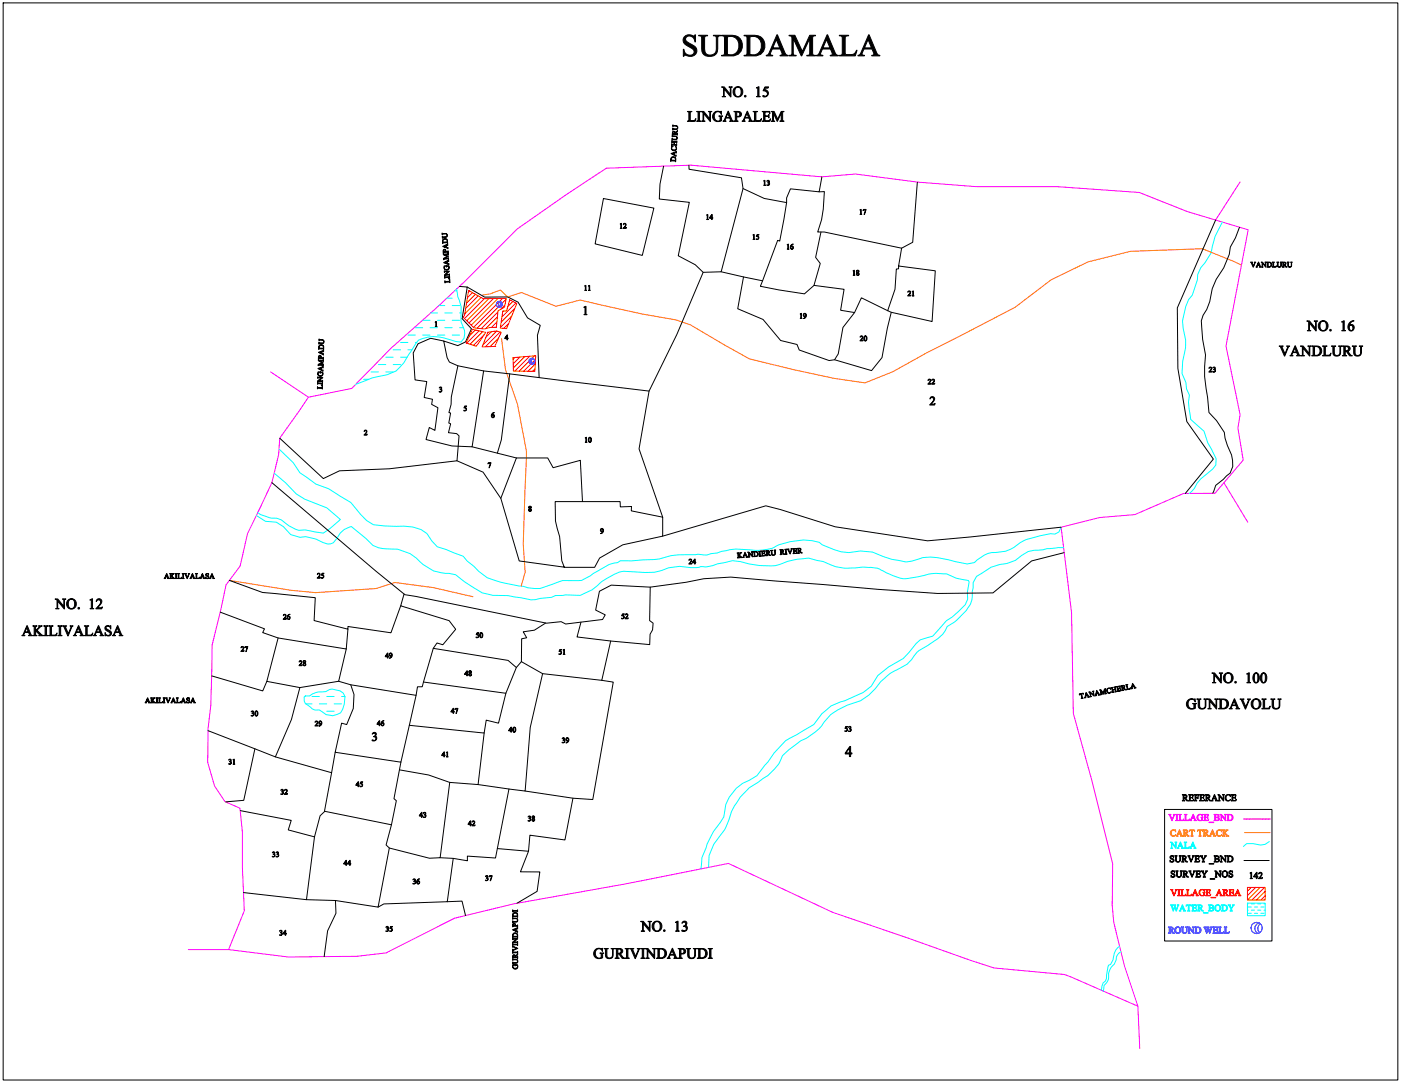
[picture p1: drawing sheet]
<svg xmlns="http://www.w3.org/2000/svg" width="297mm" height="229mm" viewBox="0 0 297 229" stroke-linecap="round" stroke-linejoin="round" font-family="sans-serif">
<g fill="#ff7f00" stroke="#ff7f00" stroke-width=".21">
<path d="M248.4 176.1l.8-.1 .1 .5a.53 .53 0 0 0-.8-.3 .53 .53 0 0 0-.1 .8l.4 .3 .5-.3a.65 .65 0 0 1-1.1 .2 .65 .65 0 0 1 .2-1.1z" fill-rule="evenodd"/>
<path d="M250.1 176l.7 1.3h-.5l.1-.1-.1-.3h-.5l-.2 .3 .2 .1h-.4zM250 176.3l-.2 .5h.4z" fill-rule="evenodd"/>
<path d="M250.8 176l1 .1v.4l-.3 .2 .6 .6h-.3l-.5-.6h-.1v.5l.2 .1h-.6l.2-.1v-1zM251.2 176.1v.6a.3 .3 0 0 0 .4-.3 .3 .3 0 0 0-.4-.3z" fill-rule="evenodd"/>
<path d="M252.2 176h1.1v.3l-.2-.2h-.3v1.1l.2 .1h-.5l.1-.1v-1.1h-.3l-.1 .2z" fill-rule="evenodd"/>
<path d="M253.9 176h1.1v.3l-.2-.2h-.3v1.2h.2h-.5l.1-.1v-1.1h-.3l-.1 .2z" fill-rule="evenodd"/>
<path d="M255.1 176l.9 .1 .1 .4-.3 .2 .6 .6h-.4l-.4-.6h-.2v.5l.2 .1h-.5l.2-.1v-1zM255.4 176.1l.1 .6a.3 .3 0 0 0 .4-.3 .3 .3 0 0 0-.5-.3z" fill-rule="evenodd"/>
<path d="M257.1 176l.7 1.3h-.5l.1-.1-.1-.3h-.5l-.2 .3 .2 .1h-.4zM257 176.3l-.2 .5h.4z" fill-rule="evenodd"/>
<path d="M258.1 176.1l.9-.1v.5a.53 .53 0 0 0-.7-.3 .53 .53 0 0 0-.2 .8l.4 .3 .5-.3a.65 .65 0 0 1-1 .2 .65 .65 0 0 1 .1-1.1z" fill-rule="evenodd"/>
<path d="M259.1 176h.6l-.2 .1v.6l.5-.5-.1-.2h.5l-.7 .6 .9 .7h-.7l.1-.1-.5-.5v.5l.2 .1h-.6l.2-.1v-1z" fill-rule="evenodd"/>
</g>
<g fill="#000" stroke="#000" stroke-width=".21">
<path d="M145 7.9a1.74 1.74 0 0 1 2.2-.3l.3-.2v1.5h-.2a1.08 1.08 0 0 0-.7-1.2 1.08 1.08 0 0 0-1.2 .5v.4l.7 .5a2.31 2.31 0 0 1 1.6 1.5 1.43 1.43 0 0 1-2.1 1.2l-.4-.1-.3 .3v-1.5h.1a1.18 1.18 0 0 0 .8 1.1 1.18 1.18 0 0 0 1.4-.5v-.2a1.77 1.77 0 0 0-1.4-1.1 1.31 1.31 0 0 1-.8-1.9z" fill-rule="evenodd"/>
<path d="M148.1 7.5h1.9l-.6 .3v2.4a1.3 1.3 0 0 0 1.3 1.6 1.3 1.3 0 0 0 1.2-1.8l-.1-2.2-.5-.3h1.5l-.6 .4v2.2a1.62 1.62 0 0 1-2.1 1.9 1.55 1.55 0 0 1-1.3-2l-.1-2.2z" fill-rule="evenodd"/>
<path d="M153 7.5a7.5 7.5 0 0 1 3.3 .2 2.22 2.22 0 0 1 1 2.6 2.22 2.22 0 0 1-2.4 1.6h-1.9v-.2l.5-.1 .1-.3v-3.2l-.1-.4-.5-.1zM154.2 7.8v3.7a1.84 1.84 0 0 0 2-.3 1.84 1.84 0 0 0 .4-2 1.76 1.76 0 0 0-2.4-1.4z" fill-rule="evenodd"/>
<path d="M153 18.4h.6l1.2 1.6v-1.4l-.3-.2h.8l-.3 .3v1.9l-1.5-1.7 .1 1.5 .2 .1h-.7l.3-.1v-1.7z" fill-rule="evenodd"/>
<path d="M155.4 19.5a1.09 1.09 0 0 1 2.1 0 1.09 1.09 0 0 1-2.1 0zM156.1 18.6a1.14 1.14 0 0 0 .3 1.9h.2a1.18 1.18 0 0 0 0-2z" fill-rule="evenodd"/>
<path d="M157.8 7.5a7.5 7.5 0 0 1 3.2 .2 2.22 2.22 0 0 1 1.1 2.6 2.22 2.22 0 0 1-2.4 1.6h-1.9v-.2l.5-.1 .1-.3v-3.2l-.2-.4-.4-.1zM159 7.8v3.7a1.84 1.84 0 0 0 1.9-.3 1.84 1.84 0 0 0 .5-2 1.76 1.76 0 0 0-2.4-1.4z" fill-rule="evenodd"/>
<path d="M160.4 18.6l.5-.2v2l.3 .1h-.8l.3-.1v-1.5l-.1-.2z" fill-rule="evenodd"/>
<path d="M162.2 18.4h.7l-.1 .3h-.6l-.1 .3a.79 .79 0 0 1 .8 .5 .79 .79 0 0 1-.4 1h-.1a.33 .33 0 0 1-.4 .1 .33 .33 0 0 1-.2-.3 .55 .55 0 0 0 .9-.2 .55 .55 0 0 0-.5-.8l-.4-.1z" fill-rule="evenodd"/>
<path d="M164.7 7.4l1.7 3.8 .7 .7h-1.7l.4-.4-.4-1.1h-1.7l-.4 1.1 .5 .4h-1.3l.6-.7zM164.6 8.4l-.8 1.8h1.5z" fill-rule="evenodd"/>
<path d="M167.3 7.5h1.2l1.6 3.4 1.6-3.4h1.2v.1l-.5 .1-.1 .4v3.2l.1 .4h.5v.2h-1.8l.5-.4 .1-3.3-1.7 3.7-1.8-3.7v3.1l.1 .4h.5v.2h-1.5l.6-.4v-3.3a.5 .5 0 0 0-.6-.6z" fill-rule="evenodd"/>
<path d="M175.4 7.4l1.7 3.8 .6 .7h-1.7l.5-.4-.4-1.1h-1.7l-.4 1.1 .5 .4h-1.4l.6-.7zM175.2 8.4l-.7 1.8h1.5z" fill-rule="evenodd"/>
<path d="M178 7.5h1.9v.1a.57 .57 0 0 0-.6 .1 .57 .57 0 0 0-.1 .6l.1 3.2a1.79 1.79 0 0 0 2.4-.8l-.4 1.2h-3.3v-.2l.4-.1 .2-.3-.1-3.5z" fill-rule="evenodd"/>
<path d="M184.2 7.4l1.7 3.8 .6 .7h-1.7l.5-.4-.4-1.1h-1.7l-.4 1.1 .5 .4h-1.4l.6-.7zM184 8.4l-.7 1.8h1.5z" fill-rule="evenodd"/>
<path d="M142.4 31h.3a.45 .45 0 0 0-.2 .6 .45 .45 0 0 0 .6 .2 .45 .45 0 0 0 .3-.5l-.2-.2a.51 .51 0 0 1 .1 .7 .51 .51 0 0 1-.8 0l-.2-.3z" fill-rule="evenodd"/>
<path d="M142.5 28.7l.1 .1 .5 .1a.41 .41 0 0 1 .5 .4 .41 .41 0 0 1-.5 .4h-.5l-.1 .1v-.5l.1 .2h.5a.31 .31 0 0 0 .4-.3 .31 .31 0 0 0-.4-.3h-.5l-.1 .1z" fill-rule="evenodd"/>
<path d="M142.7 26.5l.1 .1 .5 .1a.41 .41 0 0 1 .4 .4 .41 .41 0 0 1-.5 .4h-.5l-.1 .1v-.5l.1 .2h.6a.31 .31 0 0 0 .4-.3 .31 .31 0 0 0-.4-.3h-.6l-.1 .1z" fill-rule="evenodd"/>
<path d="M142.5 29.8l.1 .2h.8l.1-.1v.4l-.1-.1h-.4v.4l.4 .1 .1-.2-.1 .5-.1-.2h-.8l-.1 .1v-.4l.1 .1h.4v-.4l-.4-.1-.1 .2z" fill-rule="evenodd"/>
<path d="M142.3 32.6l1.1-.5v.4h-.4v.4l.2 .1 .1-.1v.3zM142.5 32.6l.4 .2v-.3z" fill-rule="evenodd"/>
<path d="M142.3 33.4a.54 .54 0 0 1 .7-.1 .54 .54 0 0 1 .3 .5l-.1 .5-.1-.1-.8-.1-.1 .2zM142.4 33.6l-.1 .4h.9a.48 .48 0 0 0-.2-.6 .48 .48 0 0 0-.6 .2z" fill-rule="evenodd"/>
<path d="M142.7 27.9h.3l.1 .2 .5-.4v.2l-.5 .4 .4 .1 .1-.2v.5l-.2-.2h-.8l-.1 .1zM142.7 28.1l-.1 .2 .5 .1-.1-.3z" fill-rule="evenodd"/>
<path d="M145.8 23.6h.9l-.3 .2-.1 1.6a.59 .59 0 0 0 1 0l.3-.2-.2 .5h-1.6l.3-.2v-1.6z" fill-rule="evenodd"/>
<path d="M147.7 23.6h.9l-.3 .3v1.6l.3 .2h-.9l.3-.2v-1.7z" fill-rule="evenodd"/>
<path d="M148.6 23.6h.6l1.3 1.6v-1.4l-.3-.2h.7l-.3 .3v1.9l-1.4-1.7v1.5l.3 .1h-.7l.2-.1 .1-1.7z" fill-rule="evenodd"/>
<path d="M151.5 23.8l.5-.2 .8 .1 .1-.1 .1 .7a.82 .82 0 0 0-1.1-.6 .82 .82 0 0 0-.5 1.1 .81 .81 0 0 0 .4 .8 .81 .81 0 0 0 .9 0v-.8l-.3-.2h.8l-.2 .2v.8a1.16 1.16 0 0 1-1.7-.2 1.16 1.16 0 0 1 .2-1.6z" fill-rule="evenodd"/>
<path d="M154.4 23.6l.8 1.8 .3 .3h-.8l.2-.1-.2-.6h-.8l-.2 .6 .2 .1h-.6l.3-.3zM154.3 24.1l-.4 .8h.8z" fill-rule="evenodd"/>
<path d="M155.6 23.6h.8a.64 .64 0 0 1 .8 .7 .64 .64 0 0 1-1 .5v.8l.3 .1h-.9l.3-.2v-1.6zM156.2 23.8v.9a.47 .47 0 0 0 .6-.5 .47 .47 0 0 0-.6-.4z" fill-rule="evenodd"/>
<path d="M158.4 23.6l.9 1.8 .3 .3h-.9l.3-.1-.2-.6h-.9l-.1 .6 .2 .1h-.7l.3-.3zM158.4 24.1l-.4 .8h.7z" fill-rule="evenodd"/>
<path d="M159.7 23.6h.9l-.3 .2v1.6a.65 .65 0 0 0 .6 .2 .65 .65 0 0 0 .5-.4l-.1 .5h-1.6l.3-.2v-1.6z" fill-rule="evenodd"/>
<path d="M161.9 38.4l.3-.2v1l.1 .1h-.4l.1-.1 .1-.7z" fill-rule="evenodd"/>
<path d="M161.6 23.6h1.6v.5l-.2-.3h-.8v.8h.7l.2-.3v.7l-.3-.3h-.6v.9h.8l.4-.4-.2 .5h-1.6l.3-.3v-1.6z" fill-rule="evenodd"/>
<path d="M162.7 38.3h.3l.1 .2-.1 .2 .1 .1a.36 .36 0 0 1-.1 .5 .36 .36 0 0 1-.4 0l.1-.1a.24 .24 0 0 0 .4-.1 .25 .25 0 0 0-.4-.3 .2 .2 0 0 0 .3-.2 .2 .2 0 0 0-.1-.2 .2 .2 0 0 0-.3 .1z" fill-rule="evenodd"/>
<path d="M163.5 23.6h.6l.8 1.7 .7-1.7h.6l-.3 .3v1.6l.3 .2h-.9l.3-.1v-1.6l-.8 1.7-.8-1.7v1.5l.3 .2h-.8l.3-.2v-1.7z" fill-rule="evenodd"/>
<path d="M93.7 49.4l.1 .2 .6-.1a.41 .41 0 0 1 .4 .4 .41 .41 0 0 1-.4 .5h-.5l-.1 .1v-.4l.1 .1h.5a.31 .31 0 0 0 .4-.3 .31 .31 0 0 0-.4-.3l-.6 .1v.1z" fill-rule="evenodd"/>
<path d="M94.1 56.4h.3a.46 .46 0 0 0 .2 .8 .46 .46 0 0 0 .6-.5l-.1-.2-.5 .2v-.4l.5 .1a.57 .57 0 0 1-.2 .9 .57 .57 0 0 1-.8-.5z" fill-rule="evenodd"/>
<path d="M94.2 57.4l.1 .2 1-.1-.8 .8 .7-.1 .1-.1v.4l-.1-.2-.8 .1-.1 .2-.1-.3 .8-.7-.7 .1-.1 .1z" fill-rule="evenodd"/>
<path d="M94 53a.32 .32 0 0 1 .4 0 .32 .32 0 0 1 .1 .4l.4-.1 .1-.1v.4l-.2-.1h-.8v.2zM94.1 53.1l-.1 .3h.5a.24 .24 0 0 0-.1-.3 .24 .24 0 0 0-.3 0z" fill-rule="evenodd"/>
<path d="M93.9 52.3l1-.6v.4h-.3v.4l.3 .1 .1-.2v.4zM94.1 52.3l.5 .2-.1-.4z" fill-rule="evenodd"/>
<path d="M94.1 55.7l1-.6v.4h-.3v.4l.3 .1 .1-.1v.3zM94.3 55.7l.4 .2v-.4z" fill-rule="evenodd"/>
<path d="M94 50.7a.53 .53 0 0 1 .6-.1 .53 .53 0 0 1 .3 .5v.5l-.2-.1h-.8v.2zM94.1 50.8l-.2 .6 .9-.1a.46 .46 0 0 0-.2-.5 .46 .46 0 0 0-.5 0z" fill-rule="evenodd"/>
<path d="M94.3 59.5l.1 .2h.9v-.4l-.2-.2h.2l.1 .9-.1-.2-.8 .1-.2 .1z" fill-rule="evenodd"/>
<path d="M94 53.8l.1 .1 .8-.1 .1-.1 .1 .4-.1-.1h-.8l.9 .4-.9 .5 .8-.1 .1-.1v.3l-.1-.1h-.8l-.1 .2-.1-.3 .8-.4-.8-.4z" fill-rule="evenodd"/>
<path d="M94.3 58.6l.1 .1h.8l.1-.2v.5l-.1-.2-.8 .1-.1 .1z" fill-rule="evenodd"/>
<path d="M131.5 47.5l.3-.1v1h.1h-.4h.1v-.8z" fill-rule="evenodd"/>
<path d="M132.2 47.5a.35 .35 0 0 1 .6 .1 .35 .35 0 0 1-.3 .5l-.2 .2 .5-.1-.1 .2h-.6a.77 .77 0 0 0 .5-.8l-.2-.1-.2 .2z" fill-rule="evenodd"/>
<path d="M149.8 45.6l.3-.1v.9l.1 .2h-.4l.1-.1 .1-.7z" fill-rule="evenodd"/>
<path d="M150.9 45.5l.1 .7h.1l-.1 .4h-.1v-.3h-.5zM150.9 45.7l-.4 .5h.4z" fill-rule="evenodd"/>
<path d="M159.6 49.8l.3-.1v.9l.1 .2h-.4l.2-.1v-.7z" fill-rule="evenodd"/>
<path d="M160.5 49.7h.4l-.4 .3a.39 .39 0 0 1 .4 .3 .39 .39 0 0 1-.2 .5h-.3v-.2a.28 .28 0 0 0 .4-.1 .28 .28 0 0 0-.3-.3l-.2-.1z" fill-rule="evenodd"/>
<path d="M166.9 51.9l.3-.1v1h.1h-.4h.1v-.8z" fill-rule="evenodd"/>
<path d="M167.7 52l.5-.2-.5 .5a.32 .32 0 0 1 .5 .1 .32 .32 0 0 1-.1 .4 .32 .32 0 0 1-.5-.1v-.3zM167.7 52.3a.25 .25 0 0 0 0 .4 .25 .25 0 0 0 .4-.1l-.1-.3z" fill-rule="evenodd"/>
<path d="M180.9 57.4l.2-.1v1l.2 .1h-.4l.1-.1v-.7z" fill-rule="evenodd"/>
<path d="M181.6 57.4a.27 .27 0 0 1 .5 0 .27 .27 0 0 1-.2 .4 .3 .3 0 0 1 .3 .4 .3 .3 0 0 1-.5 .1 .3 .3 0 0 1 .1-.4zM181.6 58.1a.25 .25 0 0 0 .5 0 .25 .25 0 0 0-.5 0zM181.7 57.4l.2 .4a.21 .21 0 0 0 .1-.3 .21 .21 0 0 0-.3-.1z" fill-rule="evenodd"/>
<path d="M182.3 44.5l.3-.1v1l.1 .1h-.4l.2-.1v-.7z" fill-rule="evenodd"/>
<path d="M183.1 44.4h.5l-.3 1.1 .2-1-.5 .2z" fill-rule="evenodd"/>
<path d="M265.1 55.6h.5l-.2 .1 .4 .7 .2-.7-.1-.1h.3l-.5 1.1z" fill-rule="evenodd"/>
<path d="M266.8 55.6l.6 1.1h-.4v-.4h-.4l-.1 .3 .1 .1h-.3zM266.8 55.8l-.2 .4h.4z" fill-rule="evenodd"/>
<path d="M267.4 55.6h.3l.6 .8v-.7l-.1-.1h.3l-.1 .1v1l-.7-.9v.8l.1 .1h-.3l.1-.2v-.8z" fill-rule="evenodd"/>
<path d="M268.6 55.6h.4a.53 .53 0 0 1 .7 .5 .53 .53 0 0 1-.6 .6h-.5l.1-.2v-.8zM268.9 55.7v.9a.46 .46 0 0 0 .6-.5 .46 .46 0 0 0-.6-.4z" fill-rule="evenodd"/>
<path d="M269.7 55.6h.5l-.2 .1v.8l.4 .1 .2-.2-.1 .3h-.8l.2-.2v-.8z" fill-rule="evenodd"/>
<path d="M270.7 55.6h.4l-.1 .1v.5a.31 .31 0 0 0 .3 .4 .31 .31 0 0 0 .3-.4v-.5l-.2-.1h.4l-.1 .1-.1 .5a.41 .41 0 0 1-.4 .5 .41 .41 0 0 1-.4-.5v-.5z" fill-rule="evenodd"/>
<path d="M271.8 55.6l.8 .1v.3l-.2 .1 .5 .6h-.3l-.4-.5-.1 .3 .2 .2h-.5l.2-.2v-.8zM272.1 55.7l.1 .4a.24 .24 0 0 0 .3-.2 .24 .24 0 0 0-.4-.2z" fill-rule="evenodd"/>
<path d="M272.9 55.6h.4l-.1 .1v.5a.31 .31 0 0 0 .3 .4 .31 .31 0 0 0 .3-.4v-.5l-.2-.1h.4l-.1 .1-.1 .5a.41 .41 0 0 1-.4 .5 .41 .41 0 0 1-.4-.5v-.5z" fill-rule="evenodd"/>
<path d="M67.4 78.9h.3a.46 .46 0 0 0 .1 .8 .46 .46 0 0 0 .6-.4v-.2l-.5 .1v-.4l.5 .1a.57 .57 0 0 1-.3 .9 .57 .57 0 0 1-.7-.5z" fill-rule="evenodd"/>
<path d="M67.6 71.9l.1 .1 .6 .1a.41 .41 0 0 1 .4 .4 .41 .41 0 0 1-.5 .4h-.5l-.1 .1v-.4l.1 .1h.6a.31 .31 0 0 0 .3-.3 .31 .31 0 0 0-.4-.3h-.5l-.1 .2z" fill-rule="evenodd"/>
<path d="M67.6 75.4a.32 .32 0 0 1 .4 .1 .32 .32 0 0 1 .1 .4h.4l.1-.2v.5l-.2-.2h-.8l-.1 .2zM67.6 75.6v.3h.4a.24 .24 0 0 0-.1-.3 .24 .24 0 0 0-.3 0z" fill-rule="evenodd"/>
<path d="M67.4 78.2l1.1-.6v.5l-.4-.1v.4l.3 .2 .1-.2v.4zM67.7 78.2l.4 .2v-.3z" fill-rule="evenodd"/>
<path d="M67.5 74.7l1.1-.5v.4l-.1-.1-.2 .1-.1 .4 .3 .1 .1-.1v.3zM67.8 74.8l.4 .2v-.4z" fill-rule="evenodd"/>
<path d="M67.5 76.2l.2 .2h.7l.1-.1v.4v-.1l-.8-.1 .8 .5-.9 .4h.8l.1-.2v.4l-.2-.2h-.7l-.1 .2v-.3l.8-.4-.8-.4z" fill-rule="evenodd"/>
<path d="M67.8 73.2a.53 .53 0 0 1 .6 0 .53 .53 0 0 1 .2 .5v.5l-.1-.2h-.8l-.1 .1zM67.7 73.4v.4l.9 .1a.47 .47 0 0 0-.3-.6 .47 .47 0 0 0-.6 .1z" fill-rule="evenodd"/>
<path d="M92.3 68.3l.2-.1v1l.2 .1h-.4l.1-.1v-.7z" fill-rule="evenodd"/>
<path d="M107.5 71l.1 .7h.1l-.1 .4h-.1v-.3h-.5zM107.5 71.2l-.4 .5h.4z" fill-rule="evenodd"/>
<path d="M123.8 65.2l.4-.2 .1 1.6 .2 .2h-.7l.2-.2v-1.2v-.2z" fill-rule="evenodd"/>
<path d="M123.9 60.7l.3-.2v1l.2 .1h-.4l.1-.1v-.7z" fill-rule="evenodd"/>
<path d="M124.7 60.7l.3-.2v1l.2 .1h-.4l.1-.1v-.7z" fill-rule="evenodd"/>
<path d="M169.6 66.6l.3-.1v.9l.2 .1h-.4h.1v-.8z" fill-rule="evenodd"/>
<path d="M170.4 66.5a.5 .5 0 0 1 .6 .4 .5 .5 0 0 1-.4 .6l-.3 .1 .5-.5a.33 .33 0 0 1-.5-.1 .33 .33 0 0 1 .1-.5zM170.5 66.5v.5a.23 .23 0 0 0 .3 0 .23 .23 0 0 0 0-.3z" fill-rule="evenodd"/>
<path d="M182.5 71.3l.2-.1 .3 .3-.5 .7 .5-.1-.1 .2h-.6a.77 .77 0 0 0 .5-.8l-.2-.1-.2 .1z" fill-rule="evenodd"/>
<path d="M183.3 71.3a.51 .51 0 0 1 .6 .3 .51 .51 0 0 1-.3 .7 .54 .54 0 0 1-.5-.4 .54 .54 0 0 1 .2-.6zM183.4 71.3a.6 .6 0 0 0 .2 .9v-.7z" fill-rule="evenodd"/>
<path d="M192.6 61.8l.2-.1 .3 .2-.5 .8 .5-.1v.2l-.7-.1a.77 .77 0 0 0 .5-.8l-.2-.1-.2 .2z" fill-rule="evenodd"/>
<path d="M193.4 61.8l.3-.1v1l.1 .1h-.4l.1-.1v-.7z" fill-rule="evenodd"/>
<path d="M256.4 77.9h.3l.2 .2-.4 .7 .5-.1-.1 .2h-.6a.79 .79 0 0 0 .5-.8l-.3-.1-.2 .1z" fill-rule="evenodd"/>
<path d="M257.2 77.9h.4l.1 .2-.2 .2 .2 .1a.36 .36 0 0 1-.1 .5 .36 .36 0 0 1-.5 0l.1-.1a.24 .24 0 0 0 .4-.1 .24 .24 0 0 0-.3-.3 .2 .2 0 0 0 .2-.2 .2 .2 0 0 0-.1-.2 .2 .2 0 0 0-.2 .1z" fill-rule="evenodd"/>
<path d="M271.2 73.4h.9l-.3 .2 .6 1.5 .6-1.5-.2-.2h.6l-.3 .3-.7 1.8-.9-1.9z" fill-rule="evenodd"/>
<path d="M274.6 73.3l.8 1.9 .3 .3h-.8l.2-.2-.2-.5h-.8l-.2 .5 .3 .2h-.7l.3-.3zM274.5 73.8l-.3 .9h.7z" fill-rule="evenodd"/>
<path d="M275.7 73.4h.6l1.3 1.6v-1.5l-.3-.1h.7l-.3 .3v1.8l-1.4-1.7v1.5l.3 .2h-.8l.3-.2v-1.6z" fill-rule="evenodd"/>
<path d="M277.1 68.1h.5l1.3 1.5v-1.4l-.3-.1h.8l-.3 .2v1.9l-1.5-1.7v1.5l.3 .2h-.7l.3-.2v-1.7z" fill-rule="evenodd"/>
<path d="M278.1 73.4h.9a1.07 1.07 0 0 1 1.2 1 1.07 1.07 0 0 1-1.2 1.1h-.9l.3-.3v-1.5zM278.7 73.5v1.8a.92 .92 0 0 0 1.2-.9 .92 .92 0 0 0-1.2-.9z" fill-rule="evenodd"/>
<path d="M279.4 69.1a1.1 1.1 0 0 1 2.2 0 1.1 1.1 0 0 1-2.2 0zM280.2 68.2a1.14 1.14 0 0 0 .3 1.9h.2a1.18 1.18 0 0 0 0-2z" fill-rule="evenodd"/>
<path d="M280.4 73.4h1l-.4 .2v1.5a.58 .58 0 0 0 1 .1l.2-.3-.2 .6h-1.6l.3-.3v-1.5z" fill-rule="evenodd"/>
<path d="M282.3 73.4h.9l-.3 .2v1.1a.62 .62 0 0 0 .6 .7 .62 .62 0 0 0 .6-.8v-1.1l-.3-.1h.7l-.3 .2v1a.82 .82 0 0 1-.8 .9 .82 .82 0 0 1-.8-.9v-1.1z" fill-rule="evenodd"/>
<path d="M284.4 68.3l.6-.3v2l.3 .2h-.8l.2-.2v-1.4v-.3z" fill-rule="evenodd"/>
<path d="M284.6 73.4h.8a.58 .58 0 0 1 .8 .3 .58 .58 0 0 1-.5 .8l.7 .8 .3 .2h-.6l-.7-1h-.2v.7l.3 .3h-.9l.3-.3v-1.5zM285.2 73.5l.1 .9a.48 .48 0 0 0 .6-.5 .48 .48 0 0 0-.7-.4z" fill-rule="evenodd"/>
<path d="M286.1 68.5l.4-.4 .6-.1-.7 .4-.3 .6a.65 .65 0 0 1 .9 .2 .65 .65 0 0 1-.2 .9 .65 .65 0 0 1-.9-.2l-.1-.7zM286.1 69.1v.7a.36 .36 0 0 0 .5 .3 .36 .36 0 0 0 .2-.5 .46 .46 0 0 0-.5-.6z" fill-rule="evenodd"/>
<path d="M286.7 73.4h.9l-.3 .2v1.1a.62 .62 0 0 0 .6 .7 .62 .62 0 0 0 .6-.8v-1.1l-.3-.1h.7l-.3 .2v1a.82 .82 0 0 1-.8 .9 .82 .82 0 0 1-.8-.9v-1.1z" fill-rule="evenodd"/>
<path d="M67.4 79.9l.1 .2h.9l-.8 .7h.7l.1-.1v.3l-.1-.1-.8-.1-.2 .3 .1-.3 .8-.7h-.7l-.1 .2z" fill-rule="evenodd"/>
<path d="M67.3 82l.1 .2h.8l.1-.4-.2-.2 .3 .1-.1 .8-.1-.1h-.8l-.1 .1z" fill-rule="evenodd"/>
<path d="M67.3 81.1l.1 .1h.8l.2-.1v.5l-.1-.2h-.8l-.2 .1z" fill-rule="evenodd"/>
<path d="M77.3 91.3a.35 .35 0 0 1 .5 .1 .35 .35 0 0 1-.2 .5l-.3 .3 .6-.1-.1 .2h-.6a.79 .79 0 0 0 .4-.9l-.2-.1-.2 .2z" fill-rule="evenodd"/>
<path d="M93.2 82.2l.4-.1 .1 .2-.2 .2 .2 .1a.36 .36 0 0 1-.1 .5 .36 .36 0 0 1-.5 0l.1-.1a.24 .24 0 0 0 .4-.1 .24 .24 0 0 0-.3-.3 .23 .23 0 0 0 .2-.2 .23 .23 0 0 0-.2-.2l-.2 .1z" fill-rule="evenodd"/>
<path d="M98.6 86.1h.3l-.4 .3a.39 .39 0 0 1 .4 .3 .39 .39 0 0 1-.2 .4l-.3 .1v-.2a.28 .28 0 0 0 .4-.1 .28 .28 0 0 0-.3-.4h-.1z" fill-rule="evenodd"/>
<path d="M103.5 98.1h.6l-.3 1.1 .2-.9-.5 .1z" fill-rule="evenodd"/>
<path d="M104.3 87.7l.5-.2-.5 .5a.33 .33 0 0 1 .5 .1 .33 .33 0 0 1-.1 .4 .33 .33 0 0 1-.5 0v-.4zM104.3 88a.28 .28 0 0 0 .1 .5 .28 .28 0 0 0 .4-.2 .28 .28 0 0 0-.3-.3z" fill-rule="evenodd"/>
<path d="M124.1 92.9l.2-.2 .1 1 .1 .1h-.4l.1-.1v-.7z" fill-rule="evenodd"/>
<path d="M124.9 92.8a.51 .51 0 0 1 .6 .3 .51 .51 0 0 1-.3 .7 .54 .54 0 0 1-.5-.4 .54 .54 0 0 1 .2-.6zM125 92.8a.6 .6 0 0 0 .2 .9v-.7z" fill-rule="evenodd"/>
<path d="M196.8 80.5l.3-.1 .3 .2-.5 .8 .5-.1-.1 .2h-.6a.77 .77 0 0 0 .5-.9l-.2-.1-.2 .2z" fill-rule="evenodd"/>
<path d="M197.6 80.5a.35 .35 0 0 1 .6 .1 .35 .35 0 0 1-.3 .5l-.2 .3 .5-.1-.1 .2h-.6a.77 .77 0 0 0 .5-.9l-.2-.1-.3 .2z" fill-rule="evenodd"/>
<path d="M197.3 84.3a.54 .54 0 0 1 .8 .1 .54 .54 0 0 1-.2 .8l-.5 .5 .9-.1-.2 .3h-1a1.29 1.29 0 0 0 .8-1.4l-.1-.1a.43 .43 0 0 0-.6 .2z" fill-rule="evenodd"/>
<path d="M112.1 107.5a.27 .27 0 0 1 .5-.1 .27 .27 0 0 1-.2 .5 .3 .3 0 0 1 .3 .4 .3 .3 0 0 1-.4 .1 .3 .3 0 0 1 0-.5zM112.2 108.2a.24 .24 0 0 0 .4 0 .24 .24 0 0 0-.4 0zM112.2 107.5l.2 .3 .1-.3z" fill-rule="evenodd"/>
<path d="M127.4 112.2a.5 .5 0 0 1 .6 .4 .5 .5 0 0 1-.4 .5l-.3 .1 .5-.5a.33 .33 0 0 1-.5-.1 .33 .33 0 0 1 .1-.4zM127.5 112.2v.4a.23 .23 0 0 0 .3 0 .23 .23 0 0 0 0-.3z" fill-rule="evenodd"/>
<path d="M146.1 118.7a.35 .35 0 0 1 .6 .1 .35 .35 0 0 1-.3 .5l-.2 .2 .5-.1v.2h-.7a.77 .77 0 0 0 .5-.8l-.2-.1-.2 .2z" fill-rule="evenodd"/>
<path d="M147.3 118.6l.1 .6h.1l-.1 .4h-.1v-.2h-.5zM147.3 118.7l-.4 .5h.4z" fill-rule="evenodd"/>
<path d="M156.3 117.3h.4l-.1 .1v.4l.4-.4-.1-.2h.4l-.6 .5 .8 .6h-.5v-.1l-.4-.4v.4l.2 .1h-.5h.2l-.1-.8z" fill-rule="evenodd"/>
<path d="M157.9 117.1l.7 1.1h-.4v-.3h-.5v.2l.1 .1-.3 .1zM157.9 117.4l-.1 .4h.3z" fill-rule="evenodd"/>
<path d="M158.5 117.1h.3l.7 .7-.1-.7h-.1l.3-.1-.1 .2 .1 .9-.8-.8v.7l.2 .1-.4 .1 .2-.1-.1-.9z" fill-rule="evenodd"/>
<path d="M159.7 117h.4a.53 .53 0 0 1 .7 .4 .53 .53 0 0 1-.6 .6l-.4 .1 .1-.2v-.7zM160 117.1l.1 .9a.46 .46 0 0 0 .5-.5 .46 .46 0 0 0-.6-.4z" fill-rule="evenodd"/>
<path d="M160.8 116.9h.5l-.1 .1v.8l.2 .2h-.5l.2-.1-.1-.8z" fill-rule="evenodd"/>
<path d="M161.4 116.9l.8-.1v.3l-.2-.2h-.3v.5l.4-.2v.3l-.4-.1v.4h.4l.2-.2-.1 .3-.8 .1 .2-.2-.1-.8z" fill-rule="evenodd"/>
<path d="M162.3 116.8l.8 .1v.3l-.2 .1 .5 .5h-.2l-.4-.4-.1 .3 .2 .1-.5 .1 .1-.2v-.8zM162.6 116.9l.1 .4a.24 .24 0 0 0 .3-.2 .24 .24 0 0 0-.4-.2z" fill-rule="evenodd"/>
<path d="M163.4 116.8l.4-.1-.1 .1v.6a.31 .31 0 0 0 .4 .3 .31 .31 0 0 0 .2-.4l-.1-.5-.1-.1h.4l-.2 .1 .1 .5a.41 .41 0 0 1-.4 .5 .41 .41 0 0 1-.4-.5l-.1-.5z" fill-rule="evenodd"/>
<path d="M165.3 116.6h.7l.1 .3-.2 .2 .5 .5h-.2l-.4-.5-.1 .4 .1 .1h-.4h.1v-.9zM165.6 116.6l.1 .5a.23 .23 0 0 0 .3-.2 .23 .23 0 0 0-.3-.3z" fill-rule="evenodd"/>
<path d="M166.4 116.5h.4l-.1 .1v.8l.2 .1-.4 .1 .1-.1-.1-.8z" fill-rule="evenodd"/>
<path d="M166.9 116.5l.4-.1-.1 .2 .4 .7 .2-.8-.1-.1h.3l-.5 1.1z" fill-rule="evenodd"/>
<path d="M168 116.4l.8-.1 .1 .3-.2-.2h-.4l.1 .4 .4-.1v.3l-.4-.1v.4h.4l.2-.2-.1 .3h-.8l.2-.1-.1-.8z" fill-rule="evenodd"/>
<path d="M169 116.3h.7l.1 .4-.2 .1 .5 .5h-.3l-.5-.4 .1 .4h.1l-.4 .1 .1-.2v-.8zM169.3 116.4l.1 .4a.24 .24 0 0 0 .3-.3 .24 .24 0 0 0-.4-.1z" fill-rule="evenodd"/>
<path d="M5.7 132.7l.8 1.8 .4 .3h-.9l.2-.1-.1-.6h-.9l-.2 .6 .3 .1h-.7l.3-.3zM5.7 133.2l-.4 .8h.7z" fill-rule="evenodd"/>
<path d="M6.9 132.7h.9l-.2 .2-.1 .9 .8-.8-.1-.3h.7l-1.1 1 1.4 1.1h-1l.2-.2-.9-.8 .1 .9 .2 .1h-.9l.3-.2v-1.7z" fill-rule="evenodd"/>
<path d="M9.3 132.7h.9l-.3 .3v1.7l.3 .1h-.9l.3-.2v-1.7z" fill-rule="evenodd"/>
<path d="M11.7 127h.5l1.3 1.6v-1.4l-.3-.2h.8l-.3 .3v1.9l-1.5-1.7 .1 1.5 .2 .1h-.7l.3-.1v-1.7z" fill-rule="evenodd"/>
<path d="M10.3 132.7h1l-.4 .2v1.6a.58 .58 0 0 0 1 0l.2-.2-.2 .5h-1.6l.3-.2v-1.6z" fill-rule="evenodd"/>
<path d="M12.3 132.7h.9l-.3 .3v1.7l.3 .1h-.9l.3-.2v-1.7z" fill-rule="evenodd"/>
<path d="M14.1 128.1a1.09 1.09 0 0 1 2.1 0 1.09 1.09 0 0 1-2.1 0zM14.8 127.2a1.14 1.14 0 0 0 .3 1.9h.2a1.18 1.18 0 0 0 0-2z" fill-rule="evenodd"/>
<path d="M13.3 132.7h.8l-.2 .3 .6 1.4 .6-1.4-.3-.3h.7l-.3 .3-.8 1.9-.9-2z" fill-rule="evenodd"/>
<path d="M16.6 132.7l.9 1.8 .3 .3h-.8l.2-.1-.2-.6h-.8l-.2 .6 .2 .1h-.6l.2-.3zM16.6 133.2l-.4 .8h.7z" fill-rule="evenodd"/>
<path d="M19 127.2l.6-.2v2l.3 .1h-.8l.2-.1 .1-1.5-.1-.2z" fill-rule="evenodd"/>
<path d="M17.9 132.7h.9l-.3 .2v1.6a.58 .58 0 0 0 1 0l.2-.2-.2 .5h-1.6l.3-.2v-1.6z" fill-rule="evenodd"/>
<path d="M20.9 132.7l.8 1.8 .3 .3h-.8l.2-.1-.2-.6h-.8l-.2 .6 .2 .1h-.6l.3-.3zM20.8 133.2l-.4 .8h.8z" fill-rule="evenodd"/>
<path d="M20.5 127.2a.65 .65 0 0 1 1 .1 .65 .65 0 0 1-.2 1l-.6 .6h.7l.3-.2-.1 .4h-1.3a2.33 2.33 0 0 0 1-1.5 .48 .48 0 0 0-.4-.4 .48 .48 0 0 0-.5 .4z" fill-rule="evenodd"/>
<path d="M22.3 132.9a.84 .84 0 0 1 1.1-.1l.1-.1-.1 .7a.46 .46 0 0 0-.3-.6 .46 .46 0 0 0-.5 .5l.4 .3a.68 .68 0 0 1 .5 1 .68 .68 0 0 1-1.1 .2l-.1 .1v-.7a.58 .58 0 0 0 .4 .5 .58 .58 0 0 0 .7-.3l-.2-.2-.9-.7z" fill-rule="evenodd"/>
<path d="M24.9 132.7l.8 1.8 .4 .3h-.9l.2-.1-.1-.6h-.9l-.2 .6 .3 .1h-.7l.3-.3zM24.9 133.2l-.4 .8h.7z" fill-rule="evenodd"/>
<path d="M35.3 121.6l.6 1.1h-.4v-.3h-.4l-.1 .2 .1 .1h-.3zM35.3 121.9l-.2 .4h.4z" fill-rule="evenodd"/>
<path d="M36 121.7h.4h-.1l-.1 .5 .4-.4v-.1h.3l-.5 .4 .7 .6h-.5l.1-.1-.5-.4 .1 .4 .1 .1h-.4l.1-.1v-.8z" fill-rule="evenodd"/>
<path d="M37.1 121.7h.5l-.2 .1v.8l.2 .1h-.5l.2-.1v-.8z" fill-rule="evenodd"/>
<path d="M37.6 121.7h.5l-.2 .1v.8h.4l.2-.2-.1 .3h-.8l.2-.1v-.8z" fill-rule="evenodd"/>
<path d="M38.6 121.7h.5l-.2 .1v.8l.2 .1h-.5l.2-.1v-.8z" fill-rule="evenodd"/>
<path d="M39.1 121.7h.4l-.1 .1 .3 .7 .3-.7-.1-.1h.3l-.5 1z" fill-rule="evenodd"/>
<path d="M40.8 121.6l.6 1.1h-.4v-.3h-.4l-.1 .2 .1 .1h-.3zM40.8 121.9l-.2 .4h.3z" fill-rule="evenodd"/>
<path d="M41.4 121.7h.5l-.2 .1v.8h.4l.2-.2-.1 .3h-.8l.2-.1v-.8z" fill-rule="evenodd"/>
<path d="M42.9 121.6l.6 1.1h-.4v-.3h-.4l-.1 .2 .1 .1h-.3zM42.9 121.9l-.2 .4h.4z" fill-rule="evenodd"/>
<path d="M43.6 121.8l.6-.2v.4a.23 .23 0 0 0-.1-.3 .23 .23 0 0 0-.3 .1 .23 .23 0 0 0 .2 .3 .34 .34 0 0 1 .2 .5 .34 .34 0 0 1-.5 .1l-.1-.3a.29 .29 0 0 0 .2 .3 .29 .29 0 0 0 .4-.2l-.1-.1a.57 .57 0 0 1-.5-.6z" fill-rule="evenodd"/>
<path d="M44.9 121.6l.6 1.1h-.4v-.3h-.4l-.1 .2 .1 .1h-.3zM44.9 121.9l-.2 .4h.4z" fill-rule="evenodd"/>
<path d="M51.2 137.2a.35 .35 0 0 1 .5 .1 .35 .35 0 0 1-.2 .5l-.3 .3 .6-.1-.1 .2h-.6a.77 .77 0 0 0 .4-.9l-.2-.1-.2 .2z" fill-rule="evenodd"/>
<path d="M52 137.1h.5l-.3 1.1 .2-.9-.5 .1z" fill-rule="evenodd"/>
<path d="M60.2 130.3h.3l.2 .3-.5 .7 .5-.1v.2l-.7-.1a.77 .77 0 0 0 .5-.8l-.2-.1-.2 .2z" fill-rule="evenodd"/>
<path d="M61 130.5l.5-.2-.5 .5a.32 .32 0 0 1 .5 .1 .32 .32 0 0 1-.1 .4 .32 .32 0 0 1-.5-.1v-.3zM61 130.8a.25 .25 0 0 0 0 .4 .25 .25 0 0 0 .4 0l-.1-.4z" fill-rule="evenodd"/>
<path d="M67.3 121.7a.35 .35 0 0 1 .6 .1 .35 .35 0 0 1-.3 .5l-.2 .2 .5-.1v.2h-.7a.77 .77 0 0 0 .5-.8l-.2-.1-.2 .2z" fill-rule="evenodd"/>
<path d="M68.3 121.6h.4l-.5 .3a.39 .39 0 0 1 .5 .2 .39 .39 0 0 1-.2 .5h-.4v-.1a.28 .28 0 0 0 .5-.1 .28 .28 0 0 0-.3-.4h-.2z" fill-rule="evenodd"/>
<path d="M82.2 138.5l.1 .7h.1l-.1 .4h-.2v-.3h-.4zM82.1 138.7l-.3 .5h.3z" fill-rule="evenodd"/>
<path d="M82.6 138.6a.5 .5 0 0 1 .6 .4 .5 .5 0 0 1-.4 .6h-.3l.5-.5a.33 .33 0 0 1-.5-.1 .33 .33 0 0 1 .1-.4zM82.7 138.6v.4a.23 .23 0 0 0 .3 0 .23 .23 0 0 0 0-.3z" fill-rule="evenodd"/>
<path d="M101.2 134.2h.3l-.4 .3a.4 .4 0 0 1 .4 .3 .4 .4 0 0 1-.2 .4l-.3 .1v-.2a.28 .28 0 0 0 .4-.1 .28 .28 0 0 0-.3-.4h-.1z" fill-rule="evenodd"/>
<path d="M101.8 134.3a.51 .51 0 0 1 .6 .3 .51 .51 0 0 1-.2 .6h-.1a.54 .54 0 0 1-.4-.3 .54 .54 0 0 1 .1-.6zM102 134.3a.6 .6 0 0 0 .1 .9l.1-.7z" fill-rule="evenodd"/>
<path d="M118.7 137.8h.4l-.5 .2a.39 .39 0 0 1 .5 .3 .39 .39 0 0 1-.2 .5h-.4v-.1a.28 .28 0 0 0 .5-.1 .28 .28 0 0 0-.3-.4h-.2z" fill-rule="evenodd"/>
<path d="M119.4 137.9l.3-.2v1l.1 .1h-.4l.1-.1v-.7z" fill-rule="evenodd"/>
<path d="M132 130.2h.4l-.5 .3a.39 .39 0 0 1 .4 .2 .39 .39 0 0 1-.1 .5l-.4 .1v-.2a.28 .28 0 0 0 .5-.1 .28 .28 0 0 0-.3-.4h-.2z" fill-rule="evenodd"/>
<path d="M132.6 130.3l.3-.1 .2 .2-.4 .7 .5-.1-.1 .3-.6-.1a.78 .78 0 0 0 .5-.8l-.2-.1-.3 .2z" fill-rule="evenodd"/>
<path d="M31.3 148l.6 1.1h-.5l.1-.4h-.4l-.1 .3 .1 .1h-.4zM31.3 148.2l-.2 .5h.3z" fill-rule="evenodd"/>
<path d="M31.9 148h.4l-.1 .1v.4l.4-.4-.1-.1h.4l-.6 .5 .7 .6h-.5l.1-.1-.4-.4v.4l.1 .1h-.4l.2-.2-.1-.8z" fill-rule="evenodd"/>
<path d="M33.1 148h.4l-.1 .2v.8l.1 .1h-.4l.1-.2v-.8z" fill-rule="evenodd"/>
<path d="M33.6 148h.5l-.2 .1v.9h.4l.2-.2-.1 .3h-.8l.1-.2v-.7z" fill-rule="evenodd"/>
<path d="M34.6 148h.4l-.1 .2v.8l.1 .1h-.4l.1-.2v-.8z" fill-rule="evenodd"/>
<path d="M35.1 148h.4l-.1 .1 .3 .8 .3-.8-.2-.1h.4l-.5 1.1z" fill-rule="evenodd"/>
<path d="M36.7 148l.6 1.1h-.4v-.4h-.4l-.1 .3 .1 .1h-.3zM36.7 148.2l-.2 .5h.4z" fill-rule="evenodd"/>
<path d="M37.4 148h.4l-.1 .1v.9h.4l.2-.2-.1 .3h-.8l.1-.2v-.8z" fill-rule="evenodd"/>
<path d="M38.9 148l.5 1.1h-.4v-.4h-.4l-.1 .3 .1 .1h-.3zM38.8 148.2l-.2 .5h.4z" fill-rule="evenodd"/>
<path d="M39.6 148.1l.6-.1-.1 .4a.23 .23 0 0 0 0-.4 .23 .23 0 0 0-.4 .2 .23 .23 0 0 0 .2 .3 .34 .34 0 0 1 .3 .5 .34 .34 0 0 1-.6 0v-.3a.24 .24 0 0 0 .2 .4 .24 .24 0 0 0 .2-.4l-.4-.3z" fill-rule="evenodd"/>
<path d="M40.9 148l.6 1.1h-.5l.1-.4h-.4l-.1 .3 .1 .1h-.4zM40.9 148.2l-.2 .5h.3z" fill-rule="evenodd"/>
<path d="M53.3 150.9l.4-.1 .1 .3-.2 .1 .2 .1a.36 .36 0 0 1-.1 .5 .36 .36 0 0 1-.5 0l.1-.1a.24 .24 0 0 0 .4-.1 .24 .24 0 0 0-.3-.3 .2 .2 0 0 0 .2-.1 .2 .2 0 0 0-.1-.3 .2 .2 0 0 0-.2 .1z" fill-rule="evenodd"/>
<path d="M54.2 150.9a.51 .51 0 0 1 .6 .3 .51 .51 0 0 1-.3 .6 .54 .54 0 0 1-.5-.3 .54 .54 0 0 1 .2-.6zM54.3 150.9a.6 .6 0 0 0 .1 .9l.1-.7z" fill-rule="evenodd"/>
<path d="M63.5 140.2a.35 .35 0 0 1 .5 .1 .35 .35 0 0 1-.2 .5l-.2 .3 .5-.1-.1 .2h-.6a.77 .77 0 0 0 .5-.9l-.3-.1-.2 .2z" fill-rule="evenodd"/>
<path d="M64.3 140.2a.27 .27 0 0 1 .5 0 .27 .27 0 0 1-.2 .4 .31 .31 0 0 1 .3 .4 .31 .31 0 0 1-.5 .2 .31 .31 0 0 1 .1-.5zM64.3 140.9a.25 .25 0 0 0 .5 0 .25 .25 0 0 0-.5 0zM64.3 140.4a.25 .25 0 0 0 .5 0 .25 .25 0 0 0-.5 0z" fill-rule="evenodd"/>
<path d="M66.9 153a.35 .35 0 0 1 .5 .1 .35 .35 0 0 1-.2 .5l-.3 .3 .6-.1-.1 .2h-.6a.77 .77 0 0 0 .4-.9l-.2-.1-.2 .2z" fill-rule="evenodd"/>
<path d="M67.7 153a.5 .5 0 0 1 .6 .4 .5 .5 0 0 1-.4 .6h-.3l.5-.5a.33 .33 0 0 1-.5 0 .33 .33 0 0 1 .1-.5zM67.8 153v.4a.23 .23 0 0 0 .3 .1 .23 .23 0 0 0 0-.4z" fill-rule="evenodd"/>
<path d="M79 155.5a.41 .41 0 0 1 .7 0 .41 .41 0 0 1-.1 .6 .6 .6 0 0 1 .2 .8 .6 .6 0 0 1-.9 .2 .19 .19 0 0 1 .2-.2 .19 .19 0 0 1 .2 .1 .39 .39 0 0 0 .4-.4 .39 .39 0 0 0-.5-.3v-.1a.34 .34 0 0 0 .4-.2 .34 .34 0 0 0-.2-.4 .34 .34 0 0 0-.4 .1z" fill-rule="evenodd"/>
<path d="M80.4 152.9l.1 .7h.1l-.1 .3h-.1v-.2h-.5zM80.4 153l-.4 .6h.4z" fill-rule="evenodd"/>
<path d="M80.9 153.1l.5-.2-.5 .5a.32 .32 0 0 1 .5 .1 .32 .32 0 0 1-.1 .4 .32 .32 0 0 1-.5-.1v-.3zM80.9 153.4a.25 .25 0 0 0 0 .4 .25 .25 0 0 0 .4-.1l-.1-.3z" fill-rule="evenodd"/>
<path d="M94.6 159.6l.3-.1v1h.1h-.4h.2v-.8z" fill-rule="evenodd"/>
<path d="M96.1 150.2l.1 .7h.1l-.1 .4h-.1v-.3h-.5zM96.1 150.4l-.4 .5h.4z" fill-rule="evenodd"/>
<path d="M96.5 150.3h.6l-.4 1 .3-.9-.5 .1z" fill-rule="evenodd"/>
<path d="M99 142.3l.1 .7h.1l-.1 .3h-.1v-.2h-.5zM99 142.4l-.4 .6h.4z" fill-rule="evenodd"/>
<path d="M99.4 142.4a.27 .27 0 0 1 .5-.1 .27 .27 0 0 1-.2 .5 .31 .31 0 0 1 .4 .4 .31 .31 0 0 1-.5 .1 .31 .31 0 0 1 0-.5zM99.6 142.9a.23 .23 0 0 0-.2 .2 .23 .23 0 0 0 .3 .2 .23 .23 0 0 0 .1-.2zM99.5 142.4l.2 .3a.21 .21 0 0 0 .2-.3 .21 .21 0 0 0-.4 0z" fill-rule="evenodd"/>
<path d="M108.3 154.2l.1 .7h.2l-.2 .4h-.1v-.3h-.4zM108.3 154.4l-.4 .5h.4z" fill-rule="evenodd"/>
<path d="M108.8 154.3a.51 .51 0 0 1 .6 .3 .51 .51 0 0 1-.2 .7h-.1a.54 .54 0 0 1-.5-.4 .54 .54 0 0 1 .2-.6zM109 154.3a.6 .6 0 0 0 .1 .9l.1-.7z" fill-rule="evenodd"/>
<path d="M119.3 156.6l.3-.1 .1 .2-.1 .2 .1 .1a.37 .37 0 0 1-.1 .5 .37 .37 0 0 1-.4 0l.1-.1a.24 .24 0 0 0 .4-.1 .25 .25 0 0 0-.4-.3 .2 .2 0 0 0 .3-.1 .2 .2 0 0 0-.1-.3 .2 .2 0 0 0-.3 .1z" fill-rule="evenodd"/>
<path d="M120.1 156.5a.5 .5 0 0 1 .6 .5 .5 .5 0 0 1-.5 .5l-.2 .1 .4-.5a.33 .33 0 0 1-.4-.1 .33 .33 0 0 1 .1-.5zM120.2 156.6l-.1 .4a.23 .23 0 0 0 .4 0 .23 .23 0 0 0-.1-.3z" fill-rule="evenodd"/>
<path d="M179.3 154.1h.4l-.4 .3a.4 .4 0 0 1 .4 .2 .4 .4 0 0 1-.2 .5h-.3v-.1a.28 .28 0 0 0 .4-.1 .28 .28 0 0 0-.3-.4h-.2z" fill-rule="evenodd"/>
<path d="M180 154.2l.3-.1 .1 .2-.1 .2 .1 .1a.37 .37 0 0 1 0 .5 .37 .37 0 0 1-.5 0l.1-.1a.24 .24 0 0 0 .4-.1 .24 .24 0 0 0-.3-.3 .2 .2 0 0 0 .2-.1 .2 .2 0 0 0-.1-.3 .2 .2 0 0 0-.3 .1z" fill-rule="evenodd"/>
<path d="M180.2 158.3h.1v1.4h.3v.2h-.3v.6h-.2v-.6h-.9zM180.1 158.7l-.7 1h.7z" fill-rule="evenodd"/>
<path d="M228.8 147.2l.9-.2v.3l-.4-.1 .2 .8 .2 .1-.5 .1 .2-.1-.2-.9-.3 .2z" fill-rule="evenodd"/>
<path d="M230.3 146.9l.7 .9-.4 .1v-.3h-.4l-.1 .3 .2 .1h-.4zM230.3 147.1l-.1 .5 .3-.1z" fill-rule="evenodd"/>
<path d="M230.8 146.8l.3-.1 .8 .7-.2-.7-.1-.1h.3l-.1 .1 .2 1-.9-.7 .2 .7h.1l-.3 .1 .1-.1-.1-.8z" fill-rule="evenodd"/>
<path d="M232.5 146.4l.8 1-.4 .1-.1-.4-.4 .1v.3h.1l-.3 .1zM232.5 146.7l-.1 .4h.4z" fill-rule="evenodd"/>
<path d="M233.1 146.3h.3l.5 .7 .3-.9h.2l-.1 .2 .2 .7 .1 .1-.4 .1 .1-.1-.1-.8-.3 1-.5-.8 .1 .7 .2 .1-.4 .1 .1-.2-.1-.7z" fill-rule="evenodd"/>
<path d="M234.7 146.1l.7-.2 .1 .3a.44 .44 0 0 0-.6 0 .44 .44 0 0 0 0 .6 .44 .44 0 0 0 .6 0l.1-.1a.52 .52 0 0 1-.8 .2 .52 .52 0 0 1-.1-.8z" fill-rule="evenodd"/>
<path d="M235.5 145.9l.5-.1-.1 .1v.4l.5-.1-.1-.4h-.1l.4-.1-.1 .1 .1 .8 .2 .1-.4 .1 .1-.1-.1-.4-.5 .1 .1 .4h.2l-.5 .1 .2-.1-.2-.8z" fill-rule="evenodd"/>
<path d="M236.7 145.7l.8-.2v.2l-.2-.1-.3 .1v.4l.4-.3 .1 .4-.4-.1v.4h.4l.2-.2v.2l-.8 .2 .1-.2-.2-.8z" fill-rule="evenodd"/>
<path d="M237.6 145.5l.8-.1 .1 .2-.2 .3 .5 .4-.2 .1-.6-.4 .1 .4h.2l-.5 .1 .1-.1-.1-.8zM237.9 145.5l.1 .4a.24 .24 0 0 0 .3-.3 .24 .24 0 0 0-.4-.1z" fill-rule="evenodd"/>
<path d="M238.7 145.3l.4-.1-.1 .1 .1 .8h.4l.2-.3v.3l-.8 .2 .1-.2-.2-.8z" fill-rule="evenodd"/>
<path d="M240.1 145l.8 .9-.4 .1-.1-.4-.4 .1v.3h.1l-.3 .1zM240.1 145.2l-.1 .5 .4-.1z" fill-rule="evenodd"/>
<path d="M252 148.4l.5-.2 .7 .1 .2-.1v.7a.82 .82 0 0 0-1-.5 .82 .82 0 0 0-.5 1 .82 .82 0 0 0 .4 .8 .82 .82 0 0 0 .8 0v-.8l-.2-.2h.8l-.2 .2-.1 .8a1.16 1.16 0 0 1-1.6-.1 1.16 1.16 0 0 1 .2-1.7z" fill-rule="evenodd"/>
<path d="M253.7 148.3h.9l-.2 .1-.1 1.1a.62 .62 0 0 0 .7 .8 .62 .62 0 0 0 .5-.8v-1.1l-.3-.1h.8l-.3 .1v1.1a.82 .82 0 0 1-.9 .9 .82 .82 0 0 1-.8-.9v-1.1z" fill-rule="evenodd"/>
<path d="M256 148.3h.5l1.3 1.5v-1.4l-.3-.1h.8l-.3 .2v1.9l-1.5-1.7v1.5l.3 .2h-.7l.3-.2v-1.7z" fill-rule="evenodd"/>
<path d="M256.9 142.7h.6l1.3 1.6v-1.4l-.3-.2h.7l-.3 .3v1.9l-1.4-1.7v1.5l.3 .1h-.7l.2-.1 .1-1.7z" fill-rule="evenodd"/>
<path d="M258.4 148.3h.8a1.07 1.07 0 0 1 1.3 1 1.07 1.07 0 0 1-1.2 1.1h-.9l.3-.3v-1.6zM259 148.4v1.8a.92 .92 0 0 0 1.1-.9 .92 .92 0 0 0-1.1-.9z" fill-rule="evenodd"/>
<path d="M259.3 143.8a1.1 1.1 0 0 1 2.2 0 1.1 1.1 0 0 1-2.2 0zM260 142.9a1.14 1.14 0 0 0 .4 1.9h.2a1.18 1.18 0 0 0 0-2z" fill-rule="evenodd"/>
<path d="M261.7 148.2l.8 1.9 .3 .3h-.8l.2-.2-.2-.5h-.8l-.2 .5 .3 .2h-.7l.3-.3zM261.6 148.7l-.3 .8h.7z" fill-rule="evenodd"/>
<path d="M264.3 142.9l.6-.2v2l.2 .1h-.7l.2-.1v-1.5v-.2z" fill-rule="evenodd"/>
<path d="M262.9 148.3h.9l-.3 .2 .6 1.4 .6-1.4-.2-.2h.6l-.3 .2-.7 1.9-.9-2z" fill-rule="evenodd"/>
<path d="M265.9 142.9a.56 .56 0 0 1 1 .2 1.21 1.21 0 0 1-.6 1.8 1.29 1.29 0 0 1-.4-2zM266.2 142.8l-.2 .5a1.1 1.1 0 0 0 .4 1.5l.1-.1a2.02 2.02 0 0 0-.1-1.9z" fill-rule="evenodd"/>
<path d="M265.2 149.3a1.1 1.1 0 0 1 2.2 0 1.1 1.1 0 0 1-2.2 0zM265.9 148.4a1.14 1.14 0 0 0 .4 1.9h.1a1.17 1.17 0 0 0 0-2z" fill-rule="evenodd"/>
<path d="M267.5 142.9a.56 .56 0 0 1 1 .2 1.21 1.21 0 0 1-.6 1.8 1.29 1.29 0 0 1-.4-2zM267.8 142.8l-.2 .5a1.11 1.11 0 0 0 .3 1.5l.2-.1a2.02 2.02 0 0 0-.1-1.9z" fill-rule="evenodd"/>
<path d="M267.5 148.3h1l-.4 .2v1.5a.58 .58 0 0 0 1 .1l.2-.3-.2 .6h-1.6l.3-.3v-1.6z" fill-rule="evenodd"/>
<path d="M269.4 148.3h.9l-.3 .1v1.1a.62 .62 0 0 0 .7 .8 .62 .62 0 0 0 .5-.8v-1.1l-.3-.1h.7l-.2 .1-.1 1.1a.82 .82 0 0 1-.8 .9 .82 .82 0 0 1-.8-.9v-1.1z" fill-rule="evenodd"/>
<path d="M48.6 161.1h.3l.1 .2-.1 .2 .1 .1a.37 .37 0 0 1-.1 .4 .37 .37 0 0 1-.4 .1l.1-.1a.24 .24 0 0 0 .4-.2 .24 .24 0 0 0-.4-.2v-.1a.2 .2 0 0 0 .3-.1 .2 .2 0 0 0-.1-.2 .2 .2 0 0 0-.3 .1z" fill-rule="evenodd"/>
<path d="M49.4 161.1l.3-.1v1l.1 .1h-.4l.1-.1v-.7z" fill-rule="evenodd"/>
<path d="M59.6 167.5h.4l.1 .2-.2 .2 .2 .1a.36 .36 0 0 1-.1 .4 .36 .36 0 0 1-.5 0h.1a.24 .24 0 0 0 .4-.2 .24 .24 0 0 0-.3-.2 .2 .2 0 0 0 .2-.2 .2 .2 0 0 0-.1-.2 .2 .2 0 0 0-.2 .1z" fill-rule="evenodd"/>
<path d="M60.4 167.5a.35 .35 0 0 1 .5 .1 .35 .35 0 0 1-.2 .5l-.3 .3 .6-.1-.1 .2h-.6a.77 .77 0 0 0 .4-.9l-.2-.1-.2 .2z" fill-rule="evenodd"/>
<path d="M75.9 165.8l.1 .7h.2l-.2 .4h-.1v-.3h-.4zM75.9 166l-.4 .5h.4z" fill-rule="evenodd"/>
<path d="M76.5 165.8h.4l-.4 .3a.39 .39 0 0 1 .4 .3 .39 .39 0 0 1-.2 .4l-.3 .1v-.2a.28 .28 0 0 0 .4-.1 .28 .28 0 0 0-.3-.3l-.2-.1z" fill-rule="evenodd"/>
<path d="M89.4 172.3l.1 .7h.1l-.1 .4h-.1v-.3h-.5zM89.4 172.5l-.4 .5h.4z" fill-rule="evenodd"/>
<path d="M89.8 172.4l.4-.1 .1 .3-.2 .1 .2 .2a.36 .36 0 0 1-.1 .4 .36 .36 0 0 1-.5 0h.1a.24 .24 0 0 0 .4-.2 .24 .24 0 0 0-.3-.2v-.1a.2 .2 0 0 0 .2-.1 .2 .2 0 0 0-.1-.3 .2 .2 0 0 0-.2 .1z" fill-rule="evenodd"/>
<path d="M94.1 159.5l.1 .7h.2l-.2 .3h-.1v-.2h-.4zM94.1 159.6l-.4 .6h.4z" fill-rule="evenodd"/>
<path d="M99.7 174.1l.1 .7h.2l-.2 .4h-.1v-.3h-.5zM99.7 174.3l-.4 .5h.4z" fill-rule="evenodd"/>
<path d="M100.1 174.2a.35 .35 0 0 1 .6 .1 .35 .35 0 0 1-.3 .5l-.2 .3 .5-.1v.2l-.7-.1a.77 .77 0 0 0 .5-.8l-.2-.1-.2 .2z" fill-rule="evenodd"/>
<path d="M112 173.2l.4-.1 .1 .2-.2 .2 .2 .1a.37 .37 0 0 1-.1 .5 .37 .37 0 0 1-.5 0l.1-.1a.24 .24 0 0 0 .4-.1 .24 .24 0 0 0-.3-.3 .2 .2 0 0 0 .3-.1 .2 .2 0 0 0-.2-.3 .2 .2 0 0 0-.2 .1z" fill-rule="evenodd"/>
<path d="M112.8 173.2a.27 .27 0 0 1 .5-.1 .27 .27 0 0 1-.2 .5 .31 .31 0 0 1 .3 .4 .31 .31 0 0 1-.4 .1 .31 .31 0 0 1 0-.5zM113 173.7a.23 .23 0 0 0-.2 .2 .23 .23 0 0 0 .2 .2 .23 .23 0 0 0 .2-.2zM112.9 173.3a.21 .21 0 0 0 .4 0 .21 .21 0 0 0-.4 0z" fill-rule="evenodd"/>
<path d="M250.7 168.6l.9 .1v.4l-.2 .1 .6 .7h-.4l-.4-.6h-.2v.4l.2 .2h-.5l.1-.2v-1zM251 168.7l.1 .5a.3 .3 0 0 0 .4-.3 .3 .3 0 0 0-.5-.2z" fill-rule="evenodd"/>
<path d="M252 168.6h1v.3l-.2-.3h-.4v.5h.4l.1-.1v.4l-.1-.2h-.4v.6h.4l.3-.3-.1 .4h-1l.2-.2v-1z" fill-rule="evenodd"/>
<path d="M253.2 168.6h1v.3l-.2-.3h-.4v.5h.3l.1-.1v.4l-.1-.2h-.3v.6l.2 .1h-.6l.2-.2v-1z" fill-rule="evenodd"/>
<path d="M254.3 168.6h1v.3l-.1-.3h-.5v.5h.4l.1-.1v.4l-.1-.2h-.4v.6h.4l.3-.3-.1 .4h-1l.2-.2v-1z" fill-rule="evenodd"/>
<path d="M255.5 168.6l.9 .1 .1 .4-.3 .1 .6 .7h-.3l-.5-.6h-.1v.4l.2 .2h-.6l.2-.2v-1zM255.9 168.7v.5a.3 .3 0 0 0 .4-.3 .3 .3 0 0 0-.4-.2z" fill-rule="evenodd"/>
<path d="M257.5 168.5l.7 1.4h-.5l.1-.1-.1-.4h-.5l-.1 .4 .1 .1h-.4zM257.4 168.8l-.2 .6h.5z" fill-rule="evenodd"/>
<path d="M258.2 168.6h.4l.8 .9v-.8l-.2-.1h.4l-.2 .1v1.2l-.9-1.1 .1 1 .1 .1h-.4l.1-.1 .1-1.1z" fill-rule="evenodd"/>
<path d="M260 168.7l.8-.2 .1 .5a.53 .53 0 0 0-.8-.3 .53 .53 0 0 0-.1 .8l.4 .3 .5-.3a.65 .65 0 0 1-1.1 .2 .65 .65 0 0 1 .2-1z" fill-rule="evenodd"/>
<path d="M261 168.6h1v.3l-.1-.3h-.5v.5h.4l.1-.1v.4l-.1-.2h-.4v.6h.5l.2-.3-.1 .4h-1l.2-.2v-1z" fill-rule="evenodd"/>
<path d="M57.8 180.8l.4-.1 .1 .2-.2 .2 .2 .1a.36 .36 0 0 1-.1 .5 .36 .36 0 0 1-.5 0l.1-.1a.24 .24 0 0 0 .4-.1 .24 .24 0 0 0-.3-.3 .2 .2 0 0 0 .2-.1 .2 .2 0 0 0-.1-.3 .2 .2 0 0 0-.2 .1z" fill-rule="evenodd"/>
<path d="M58.6 180.8l.4-.1 .1 .2-.2 .2 .2 .1a.37 .37 0 0 1-.1 .5 .37 .37 0 0 1-.5 0l.1-.1a.24 .24 0 0 0 .4-.1 .24 .24 0 0 0-.3-.3 .2 .2 0 0 0 .2-.1 .2 .2 0 0 0-.1-.3 .2 .2 0 0 0-.2 .1z" fill-rule="evenodd"/>
<path d="M59.4 197.4h.3l.1 .2-.1 .2 .1 .1a.36 .36 0 0 1-.1 .4 .36 .36 0 0 1-.4 0h.1a.24 .24 0 0 0 .4-.2 .24 .24 0 0 0-.4-.2v-.1a.2 .2 0 0 0 .3-.1 .2 .2 0 0 0-.1-.2 .2 .2 0 0 0-.3 0z" fill-rule="evenodd"/>
<path d="M60.5 197.3l.1 .7h.1l-.1 .4h-.1v-.3h-.5zM60.5 197.5l-.4 .5h.4z" fill-rule="evenodd"/>
<path d="M73.4 182.5l.1 .7h.1l-.1 .4h-.2v-.3h-.4zM73.3 182.6l-.3 .6h.3z" fill-rule="evenodd"/>
<path d="M74.2 182.5v.7h.2l-.2 .4h-.1v-.3h-.4zM74.1 182.6l-.3 .6h.3z" fill-rule="evenodd"/>
<path d="M81.9 196.6l.4-.1v.3l-.1 .1 .1 .1a.36 .36 0 0 1 0 .5 .36 .36 0 0 1-.5 0l.1-.1a.24 .24 0 0 0 .4-.1 .24 .24 0 0 0-.3-.3 .2 .2 0 0 0 .2-.1 .2 .2 0 0 0-.1-.3 .2 .2 0 0 0-.3 .1z" fill-rule="evenodd"/>
<path d="M82.8 196.5h.4l-.4 .3a.39 .39 0 0 1 .4 .3 .39 .39 0 0 1-.2 .4l-.3 .1v-.2a.28 .28 0 0 0 .4-.1 .28 .28 0 0 0-.3-.4h-.2z" fill-rule="evenodd"/>
<path d="M87.6 186.5h.4l.1 .2-.2 .2 .2 .1a.37 .37 0 0 1-.1 .4 .37 .37 0 0 1-.5 .1l.1-.1a.24 .24 0 0 0 .4-.2 .24 .24 0 0 0-.3-.2v-.1a.2 .2 0 0 0 .2-.1 .2 .2 0 0 0-.1-.2 .2 .2 0 0 0-.2 0z" fill-rule="evenodd"/>
<path d="M88.5 186.6l.5-.2-.5 .5a.32 .32 0 0 1 .4 .1 .32 .32 0 0 1-.1 .4 .32 .32 0 0 1-.4 0l-.1-.4zM88.5 187a.25 .25 0 0 0 0 .3 .25 .25 0 0 0 .3 0v-.4z" fill-rule="evenodd"/>
<path d="M103 185.8h.4l.1 .2-.2 .2 .2 .1a.36 .36 0 0 1-.1 .4 .36 .36 0 0 1-.5 0h.1a.24 .24 0 0 0 .4-.2 .24 .24 0 0 0-.3-.2v-.1a.2 .2 0 0 0 .2-.1 .2 .2 0 0 0-.1-.2 .2 .2 0 0 0-.2 0z" fill-rule="evenodd"/>
<path d="M103.8 185.7h.6l-.4 1.1 .2-.9-.5 .1z" fill-rule="evenodd"/>
<path d="M108.7 194.6l.1 .2h.5a.41 .41 0 0 1 .5 .4 .41 .41 0 0 1-.5 .4h-.5l-.1 .1v-.4l.1 .1h.5a.31 .31 0 0 0 .4-.3 .31 .31 0 0 0-.4-.3l-.5 .1-.1 .1z" fill-rule="evenodd"/>
<path d="M108.8 195.9a.32 .32 0 0 1 .4 0 .32 .32 0 0 1 .1 .4h.4v-.1v.4l-.1-.1h-.8l-.1 .1zM108.8 196.1v.2h.4a.24 .24 0 0 0-.1-.3 .24 .24 0 0 0-.3 .1z" fill-rule="evenodd"/>
<path d="M108.7 197.2l1-.5v.4h-.3v.4l.3 .1v-.2v.4zM108.9 197.3l.4 .1v-.3z" fill-rule="evenodd"/>
<path d="M108.7 193l.1 .1h.9v-.1v.4l-.1-.1h-.8l-.1 .1z" fill-rule="evenodd"/>
<path d="M108.9 193.6a.53 .53 0 0 1 .6 0 .53 .53 0 0 1 .2 .5v.5l-.1-.2h-.8l-.1 .2zM108.8 193.9v.4h.9a.48 .48 0 0 0-.3-.6 .48 .48 0 0 0-.6 .2z" fill-rule="evenodd"/>
<path d="M108.9 198v-.1a.53 .53 0 0 1 .6 0 .53 .53 0 0 1 .3 .5v.5l-.1-.1h-.9l-.1 .1zM108.9 198.1l-.1 .5h.9a.47 .47 0 0 0-.2-.5 .47 .47 0 0 0-.6 0z" fill-rule="evenodd"/>
<path d="M135.8 195.4h.6l1.3 1.6v-1.4l-.3-.2h.7l-.3 .3v1.9l-1.4-1.7v1.5l.3 .1h-.8l.3-.1v-1.7z" fill-rule="evenodd"/>
<path d="M138.2 196.5a1.1 1.1 0 0 1 2.2 0 1.1 1.1 0 0 1-2.2 0zM138.9 195.6a1.14 1.14 0 0 0 .4 1.9h.1a1.18 1.18 0 0 0 0-2z" fill-rule="evenodd"/>
<path d="M143.2 195.6l.6-.2v2l.2 .1h-.8l.3-.1v-1.5v-.2z" fill-rule="evenodd"/>
<path d="M144.7 195.6a.49 .49 0 0 1 .8-.1 .49 .49 0 0 1-.2 .8 .71 .71 0 0 1 .3 1 .71 .71 0 0 1-1 .2 .22 .22 0 0 1 .2-.3 .22 .22 0 0 1 .2 .2 .48 .48 0 0 0 .5-.5 .48 .48 0 0 0-.6-.4v-.1a.4 .4 0 0 0 .5-.2 .4 .4 0 0 0-.3-.5 .4 .4 0 0 0-.5 .1z" fill-rule="evenodd"/>
<path d="M248.1 181.6l.7-.1v.5a.28 .28 0 0 0-.2-.4 .28 .28 0 0 0-.3 .3l.1 .1a.46 .46 0 0 1 .5 .6 .46 .46 0 0 1-.8 .2v-.4a.3 .3 0 0 0 .3 .4 .3 .3 0 0 0 .2-.4l-.5-.4z" fill-rule="evenodd"/>
<path d="M248.3 184.9l.8-.2-.1 .5a.28 .28 0 0 0-.2-.4 .28 .28 0 0 0-.3 .3l.1 .1a.46 .46 0 0 1 .5 .6 .46 .46 0 0 1-.8 .2v-.4a.36 .36 0 0 0 .3 .4 .36 .36 0 0 0 .4-.2l-.1-.1a.7 .7 0 0 1-.6-.8z" fill-rule="evenodd"/>
<path d="M249 181.5h.6l-.2 .1v.7a.39 .39 0 0 0 .4 .5 .39 .39 0 0 0 .4-.5v-.7l-.2-.1h.4l-.1 .1v.7a.51 .51 0 0 1-.6 .6 .51 .51 0 0 1-.5-.6v-.7z" fill-rule="evenodd"/>
<path d="M249.3 184.7h.5l-.2 .1v.7a.39 .39 0 0 0 .4 .5 .39 .39 0 0 0 .4-.5v-.7l-.2-.1h.5l-.2 .1v.7a.51 .51 0 0 1-.6 .6 .51 .51 0 0 1-.5-.6v-.7z" fill-rule="evenodd"/>
<path d="M250.5 181.5l.9 .1 .1 .4-.3 .2 .6 .6h-.3l-.5-.6h-.1v.5l.2 .1h-.6l.2-.1v-1zM250.9 181.6v.6a.29 .29 0 0 0 .4-.2 .29 .29 0 0 0-.3-.4z" fill-rule="evenodd"/>
<path d="M250.7 184.7l.9 .1 .1 .4-.3 .2 .6 .6h-.3l-.5-.6h-.1v.5l.2 .1h-.6l.2-.1v-1.1zM251.1 184.8v.6a.29 .29 0 0 0 .4-.2 .29 .29 0 0 0-.3-.4z" fill-rule="evenodd"/>
<path d="M251.8 181.5h.5l-.1 .2 .4 .9 .3-.9-.1-.2h.4l-.7 1.4z" fill-rule="evenodd"/>
<path d="M252 184.7h.5l-.1 .2 .4 .9 .3-.9-.1-.2h.4l-.7 1.4z" fill-rule="evenodd"/>
<path d="M253.3 181.5h1v.3l-.2-.2h-.5v.5h.4l.2-.2v.5l-.2-.2h-.4v.5l.5 .1 .3-.3-.1 .3h-1l.1-.1v-1.1z" fill-rule="evenodd"/>
<path d="M253.5 184.7h1v.3l-.2-.2h-.5v.5h.5l.1-.2v.5l-.2-.2h-.4l.1 .5 .4 .1 .3-.3-.1 .3h-1l.2-.1v-1z" fill-rule="evenodd"/>
<path d="M254.4 181.5h.6l-.1 .2 .3 .5 .3-.5-.1-.2h.4l-.6 .8v.4l.2 .1h-.5l.1-.1v-.4z" fill-rule="evenodd"/>
<path d="M254.7 184.7h.5l-.1 .2 .3 .5 .3-.5-.1-.2h.4l-.6 .8 .1 .5h.1h-.5l.1-.1 .1-.4z" fill-rule="evenodd"/>
<path d="M256.3 183.2l1.1 .1z" fill-rule="evenodd"/>
<path d="M257.5 184.7h.4l.8 1v-.8l-.2-.2h.5l-.2 .2v1.2l-.9-1.1v.9l.2 .1h-.5l.2-.1v-1z" fill-rule="evenodd"/>
<path d="M256.5 186.4l1.1 .1z" fill-rule="evenodd"/>
<path d="M257.4 181.5l1 .1 .1 .3-.2 .3 .3 .2-.1 .3-1.1 .1 .2-.1v-1zM257.8 182.2v.5a.35 .35 0 0 0 .4 0 .35 .35 0 0 0 0-.5 .35 .35 0 0 0-.4 0zM257.8 181.6v.5a.32 .32 0 0 0 .4 0 .32 .32 0 0 0 0-.4 .32 .32 0 0 0-.4-.1z" fill-rule="evenodd"/>
<path d="M258.6 181.5h.4l.8 1v-.9l-.2-.1h.5l-.2 .2v1.2l-.9-1.1v.9l.2 .1h-.5l.2-.1v-1z" fill-rule="evenodd"/>
<path d="M259 185.4a.7 .7 0 0 1 1.4 0 .7 .7 0 0 1-1.4 0zM259.5 184.8a.68 .68 0 0 0 .3 1.2 .66 .66 0 0 0 .3-.7 .66 .66 0 0 0-.5-.5z" fill-rule="evenodd"/>
<path d="M260.1 181.5h.6a.67 .67 0 0 1 .8 .7 .67 .67 0 0 1-.8 .6h-.6l.2-.1v-1zM260.5 181.6v1.1a.58 .58 0 0 0 .7-.5 .58 .58 0 0 0-.7-.6z" fill-rule="evenodd"/>
<path d="M260.6 184.9l.7-.2v.5a.28 .28 0 0 0-.3-.4 .28 .28 0 0 0-.2 .3l.1 .1a.45 .45 0 0 1 .5 .6 .45 .45 0 0 1-.8 .2v.1v-.5a.36 .36 0 0 0 .2 .4 .36 .36 0 0 0 .4-.2v-.1a.71 .71 0 0 1-.6-.8z" fill-rule="evenodd"/>
<path d="M265 185.2l.4-.2v1.3l.1 .1h-.5l.2-.1v-.9z" fill-rule="evenodd"/>
<path d="M266.4 185l.1 .9h.2v.1h-.2v.4h-.1v-.4h-.6zM266.4 185.2l-.5 .7h.5z" fill-rule="evenodd"/>
<path d="M266.9 185.2a.43 .43 0 0 1 .7 .1 .43 .43 0 0 1-.3 .6l-.3 .3 .7-.1-.1 .3-.8-.1a.96 .96 0 0 0 .6-1l-.3-.1-.3 .2z" fill-rule="evenodd"/>
<path d="M108.7 204.6h.3a.46 .46 0 0 0 .1 .8 .46 .46 0 0 0 .6-.4v-.2l-.5 .1v-.4l.5 .1a.57 .57 0 0 1-.2 .9 .57 .57 0 0 1-.8-.5z" fill-rule="evenodd"/>
<path d="M108.7 200.6l1.1 .6-1.1 .5v-.4l.1 .1 .7-.3-.7-.3-.1 .1z" fill-rule="evenodd"/>
<path d="M108.7 199l.1 .1h1l-.9 .7h.8l.1-.1v.3l-.1-.1h-.9l-.1 .2v-.3l.8-.6h-.7l-.1 .1z" fill-rule="evenodd"/>
<path d="M108.7 203.3l.1 .2h.5a.41 .41 0 0 1 .5 .4 .41 .41 0 0 1-.5 .4h-.5l-.1 .2v-.5l.1 .2h.6a.31 .31 0 0 0 .3-.4 .31 .31 0 0 0-.4-.2h-.5l-.1 .1z" fill-rule="evenodd"/>
<path d="M108.7 200.1l.1 .2h.9l.1-.2v.5l-.1-.2h-.8l-.2 .2z" fill-rule="evenodd"/>
<path d="M108.7 201.8l.1 .1h.8l.2-.1v.4l-.1-.1h-.8l-.2 .1z" fill-rule="evenodd"/>
<path d="M108.8 202.6l.3-.1 .1 .2 .6-.4v.2l-.5 .5h.4l.1-.1v.4l-.1-.1h-.9l-.1 .1zM108.8 202.7v.3h.4l-.1-.3z" fill-rule="evenodd"/>
<path d="M126.3 201.4l.5-.3 .8 .2 .1-.2 .1 .7a.82 .82 0 0 0-1.1-.5 .82 .82 0 0 0-.5 1 .81 .81 0 0 0 .4 .8 .81 .81 0 0 0 .9 0l-.1-.8-.2-.2h.8l-.2 .2v.8a1.16 1.16 0 0 1-1.7-.1 1.16 1.16 0 0 1 .2-1.6z" fill-rule="evenodd"/>
<path d="M128.1 201.2h.9l-.3 .2v1.1a.62 .62 0 0 0 .6 .7 .62 .62 0 0 0 .6-.8l-.1-1.1-.2-.1h.7l-.3 .2v1a.82 .82 0 0 1-.8 .9 .82 .82 0 0 1-.8-.9l-.1-1.1z" fill-rule="evenodd"/>
<path d="M130.4 201.2h.8a.58 .58 0 0 1 .8 .3 .58 .58 0 0 1-.5 .8l.6 .8 .4 .2h-.6l-.7-1h-.2v.7l.3 .3h-.9l.3-.3v-1.5zM131 201.3v.9a.48 .48 0 0 0 .7-.5 .48 .48 0 0 0-.7-.4z" fill-rule="evenodd"/>
<path d="M132.5 201.2h.9l-.3 .3v1.6l.3 .2h-.9l.3-.3v-1.6z" fill-rule="evenodd"/>
<path d="M133.5 201.2h.9l-.2 .2 .6 1.5 .5-1.5-.2-.2h.7l-.3 .3-.8 1.8-.9-1.9z" fill-rule="evenodd"/>
<path d="M135.9 201.2h.9l-.3 .3v1.6l.3 .2h-.9l.3-.3v-1.6z" fill-rule="evenodd"/>
<path d="M136.8 201.2h.6l1.3 1.6-.1-1.5-.2-.1h.7l-.3 .1v2l-1.4-1.7v1.5l.3 .2h-.8l.3-.2v-1.6z" fill-rule="evenodd"/>
<path d="M139.2 201.2h.8a1.07 1.07 0 0 1 1.3 1 1.07 1.07 0 0 1-1.2 1.1h-.9l.3-.3v-1.5zM139.8 201.3v1.8a.92 .92 0 0 0 1.2-.9 .92 .92 0 0 0-1.2-.9z" fill-rule="evenodd"/>
<path d="M142.5 201.1l.9 1.9 .3 .3h-.8l.2-.2-.2-.5h-.8l-.2 .5 .2 .2h-.6l.2-.3zM142.5 201.6l-.4 .9h.7z" fill-rule="evenodd"/>
<path d="M143.8 201.2h.7a.64 .64 0 0 1 .9 .7 .64 .64 0 0 1-1 .4v.8l.3 .2h-.9l.3-.3v-1.5zM144.4 201.3v.9a.47 .47 0 0 0 .6-.4 .47 .47 0 0 0-.6-.5z" fill-rule="evenodd"/>
<path d="M145.5 201.2h.9l-.3 .2v1.1a.63 .63 0 0 0 .6 .7 .63 .63 0 0 0 .6-.8v-1.1l-.3-.1h.7l-.2 .2-.1 1a.82 .82 0 0 1-.8 .9 .82 .82 0 0 1-.8-.9v-1.1z" fill-rule="evenodd"/>
<path d="M147.8 201.2h.9a1.07 1.07 0 0 1 1.3 1 1.07 1.07 0 0 1-1.2 1.1h-1l.3-.3v-1.5zM148.4 201.3v1.8a.92 .92 0 0 0 1.2-.9 .92 .92 0 0 0-1.2-.9z" fill-rule="evenodd"/>
<path d="M150.1 201.2h.9l-.3 .3v1.6l.3 .2h-.9l.3-.3v-1.6z" fill-rule="evenodd"/>
<circle cx="158" cy="20.4" r=".17"/>
<circle cx="282.1" cy="70" r=".17"/>
<circle cx="16.7" cy="129" r=".17"/>
<circle cx="262" cy="144.7" r=".17"/>
<circle cx="140.8" cy="197.4" r=".17"/>
</g>
<path d="M263.2 56.2l-8.3-3.4-15.3 .5-8.9 2.2-7.8 3.9-7.7 5.8-18.9 9.7-7 3.9-5.9 2.4-6.6-1-8.6-1.8-9.3-2.3-12.5-7.2-3-1-7.2-1.3-13.2-3-5.1 1.4-7.3-3-3 1-1.5-1.5-2.2 .8-1.6 .3M106.3 71.8l.9 6.6 2.5 7.3 1.9 9.9-.7 19.8 .4 5.9-.8 3M48.6 123.1l13.1 2.1 5.2 .5 12.8-.9 4-1.2 8.2 1 8.4 2M263.9 176.6h3.9M267.8 176.6h.3M268.1 176.6h.2M268.4 176.6h.2M268.6 176.6h.3M268.9 176.6h.2M269.2 176.6h.1" fill="none" stroke="#ff7f00" stroke-width=".21"/>
<g fill="#0ff" stroke="#0ff" stroke-width=".21">
<path d="M248.1 178.6h.4l.8 1v-.9l-.2-.1h.4l-.1 .2v1.2l-.9-1.1v.9l.1 .1h-.4l.2-.1v-1z" fill-rule="evenodd"/>
<path d="M250.3 178.6l.7 1.3h-.5l.1-.1-.1-.3h-.5l-.2 .3 .2 .1h-.4zM250.2 178.9l-.2 .5h.4z" fill-rule="evenodd"/>
<path d="M251 178.6h.6l-.2 .1v1.1a.54 .54 0 0 0 .8-.2l-.1 .3h-1.1l.2-.1v-1z" fill-rule="evenodd"/>
<path d="M252.9 178.6l.7 1.3h-.5l.1-.1-.1-.3h-.5l-.1 .3 .1 .1h-.4zM252.9 178.9l-.3 .5h.5z" fill-rule="evenodd"/>
<path d="M248.1 191.9h.5l-.1 .2 .3 .8 .2-.6-.2-.4h.5l-.2 .2 .3 .8 .3-.8-.1-.2h.4l-.6 1.4-.3-.9-.4 .9z" fill-rule="evenodd"/>
<path d="M250.7 191.9l.7 1.3h-.5l.1-.1-.1-.3h-.5l-.1 .3 .1 .1h-.4zM250.6 192.2l-.2 .5h.5z" fill-rule="evenodd"/>
<path d="M251.5 191.9h1.1v.3l-.2-.2h-.3v1.1l.2 .1h-.6l.2-.1v-1.1h-.3l-.1 .2z" fill-rule="evenodd"/>
<path d="M252.7 191.9h1v.3l-.2-.2h-.5v.5h.5l.1-.2v.5l-.2-.2h-.4l.1 .5h.5l.2-.2-.1 .3h-1l.2-.1v-1z" fill-rule="evenodd"/>
<path d="M253.9 191.9h.7l.3 .2a.33 .33 0 0 1-.3 .5l.6 .6h-.4l-.4-.6h-.1v.5l.1 .1h-.5l.2-.1v-1.1zM254.3 192v.6a.29 .29 0 0 0 .4-.2 .29 .29 0 0 0-.3-.4z" fill-rule="evenodd"/>
<path d="M255.1 193.6l1.1 .1z" fill-rule="evenodd"/>
<path d="M256.2 191.9l1 .1 .1 .3-.2 .3 .3 .2-.1 .3-1.1 .1 .2-.1v-1zM256.6 192.6v.5a.35 .35 0 0 0 .4 0 .35 .35 0 0 0 0-.5 .35 .35 0 0 0-.4 0zM256.6 192v.5a.32 .32 0 0 0 .4 0 .32 .32 0 0 0 0-.4 .32 .32 0 0 0-.4-.1z" fill-rule="evenodd"/>
<path d="M257.5 192.6a.7 .7 0 0 1 1.4 0 .7 .7 0 0 1-1.4 0zM258 192a.68 .68 0 0 0 .3 1.2 .66 .66 0 0 0 .3-.7 .66 .66 0 0 0-.5-.5z" fill-rule="evenodd"/>
<path d="M258.9 191.9h.6a.66 .66 0 0 1 .8 .7 .66 .66 0 0 1-.8 .6h-.6l.2-.1v-1zM259.3 192v1.1a.58 .58 0 0 0 .7-.5 .58 .58 0 0 0-.7-.6z" fill-rule="evenodd"/>
<path d="M260.4 191.9h.5l-.1 .2 .3 .5 .3-.5-.1-.2h.4l-.6 .8 .1 .4 .1 .1h-.5l.1-.1 .1-.4z" fill-rule="evenodd"/>
</g>
<g fill="none" stroke="#0ff" stroke-width=".21">
<path d="M259.2 47.1l-1.6 3-.8 3.5-1.3 2.1-.9 1.1-.7 1.4v1.1l-1.1 3.3a9.3 9.3 0 0 0-2 7 10.7 10.7 0 0 1 0 7l-.2 2.6 .8 1.9 .2 1.4 .6 1.3a14.9 14.9 0 0 0 .3 5.2l2.8 2.5 .8 2.4 1.7 3.4v1.3l-.7 .9-2.5 2.1-.8 .9-.6 1.1-1 1.1M78.7 78.9h1.5M80.2 77.3h1.6M81.8 78.9h1.6M81.8 75.8h1.6M83.4 77.3h1.5M83.4 74.2h1.5M84.9 75.8h1.4M84.9 72.6h1.6M86.5 74.2h.9M86.5 71.1h1.6M88.1 72.6h.2"/>
<path d="M88.1 69.5h1.5M89.6 71.1h1.6M89.6 67.9h1.6M91.2 69.5h1.5M91.3 66.4h1.4M92.7 71.1h1.6M92.7 67.9h1.6M93.1 64.8h1.2M94.3 69.5h1.6M94.3 66.4h1.6M94.7 63.2h1.2M95.9 71.1h1.5"/>
<path d="M95.9 67.9h1.5M95.9 64.8h1.5M96.4 61.7h.5M96.8 61.3l.3 1.6a6.9 6.9 0 0 1 .6 4.5l.1 .8 .7 1.9-.1 1.6-.7 .9-1-.2a12.2 12.2 0 0 0-5.9-.9l-2.1 .7-2.2 3.3a8.8 8.8 0 0 1-2.5 3.2l-1.9 .8a21.4 21.4 0 0 0-6.7 2M97.4 69.5h.9M97.4 66.4h.4M59.2 95.2l3 2.9 1.4 2.2 3.4 2.4 2.7 1 4.7 2.9 2.1 2.6 1.2 1.2 1.5 .9 4.8 .3a8.8 8.8 0 0 1 6.5 1.6l1.1 1.5 1.1 1.3 5.5 2 .9 1 1.4 1.1a8.8 8.8 0 0 0 5.7 3.4l4.8 .9a7.5 7.5 0 0 0 6.1-.5l2.1-.8h4.1l5.9-3.4 1.7-.4 .6-.4 2.4 .1 2.4-.2a13.5 13.5 0 0 0 5.9-.9l5.8-.3 1.9 .1 .9-.3 1.3-.1 .9-.4a15 15 0 0 1 6-.3 8.8 8.8 0 0 0 6.1-1 16.6 16.6 0 0 1 7.2-.9l1.4 .3a10.2 10.2 0 0 0 8.7 1.9l2.6 .2a21.2 21.2 0 0 0 7.1 2.1l2.6-.6a10.2 10.2 0 0 1 6.4 .1l4 .9 1.5-.3 .6-.6a6.1 6.1 0 0 1 3.9-1.5 7.4 7.4 0 0 0 5.2-2.1 20.9 20.9 0 0 1 6.4-1.9l1 .1 .8-.5 .5-1M77.1 80.5h1.1M54.4 109.3l1.9 1.3 2.3 .2 1.5 .9 1.5 1.7 2 .6 1.2-.2 2.2 .5 2.5 1.1 1.2-.3 .8-1.1a4.1 4.1 0 0 1 3-2.3l3.1 2.5a5.1 5.1 0 0 0 4.4 2.2 8.1 8.1 0 0 1 7 2.7 7.8 7.8 0 0 0 6.2 2.5l1.4 .3a30.5 30.5 0 0 0 5.6 3.8 12.8 12.8 0 0 0 5.5 .6l2.8 .5a5.7 5.7 0 0 0 4.1 .1l2.3-.2 .9-.4 2.1-.1 3.1 .1 2.5-1.2 1.1-.8a12.9 12.9 0 0 1 5.6-3.1l4.6 .2h2l2.9-1 2.4-.3a10.4 10.4 0 0 0 4.8 .1l.8 .1 5.6-1.4 1.7 .2a20.7 20.7 0 0 0 7.4 .9l1.7-.6a16.6 16.6 0 0 1 5.3-1l3.1 .7a10.7 10.7 0 0 0 6.8 1.4l1.6-.2h1.8a5.7 5.7 0 0 1 3.2 1.2l2 .8a5.9 5.9 0 0 0 4.7 .1l1.4-.4a9.9 9.9 0 0 1 4.7-.3 13.9 13.9 0 0 0 4.6 1.4l.2 .4-.4 2.1 .1 1.5-.6 1.2-2.7 2.6-1.3 .8-2.8 3.2-2.7 .8-.9 .8-2.7 3.2-3.1 1.8-2.3 1.8-1.4 2.2-1.7 1.4-6.8 2.8-1.9 1.7-1.8 2.3-5.9 3.4-2.5 2.6-1.3 2-2.3 2.8-1.6 1a8.2 8.2 0 0 0-5.4 7.8l-.8 1.1a14 14 0 0 0-3 5.4l-.9 2.1-.2 2.4M58.1 100.4l2.4 2 2.3 2.4 1.8 1.1 4.7 1.8 2.9 2.5-2.2 1.9-1.4 1-3.9-.7-1.4 .1-2.1-1a4.6 4.6 0 0 0-4-1.7l-2-.7-.5-.4M225.5 116.1l-3.5 .3-.8 .2a7 7 0 0 0-4.6 1.2l-1.3 1.1-1.8 .6-1.5 .2-1.9 .6-1.9 1.2a3 3 0 0 0-1.9 3.2l-.2 .8a5 5 0 0 1-1.2 4 13 13 0 0 1-4.1 3.4 5.7 5.7 0 0 1-2.8 3.1l-1.4 .9a6.2 6.2 0 0 0-3.3 3l-1 1-2 1.1a11.2 11.2 0 0 0-4.7 4l-1.4 1.4-1.8 1.2a18.8 18.8 0 0 0-6.3 3l-1.4 1.6a9.4 9.4 0 0 1-4.9 3.9l-2.5 1.9-1.4 1.3a7.9 7.9 0 0 1-4.1 4.8l-1 .8a12.8 12.8 0 0 0-5.7 6.3l-.5 1.7a8.9 8.9 0 0 1-1.8 3.2l-1.5 1.9-1 2.5-.1 2.5M64.5 147.8l.2-.2h.9a3.6 3.6 0 0 1 2.7-.8l.8-.1 1.3-.6 1.7 .4 .7 .5 .3 .7-.1 1.7-.8 1.8a2.97 2.97 0 0 1-3.7-.1l-.8-.5a2.3 2.3 0 0 1-2.3-.9l-.7-.5-.2-.5z"/>
<path d="M64.8 149.3h1.4M66.2 147.7h1.5M67.7 149.3h1.6M69.3 150.9h1.5M69.3 147.7h1.5M70.8 149.3h1.6M72.4 147.7h.7M269.1 178.5l-.9 .6-.9 .1-1.6-.3h-1.4l-.7 .6M264.5 191.6h3.7v2.6h-3.7zM264.5 193.1h.1M264.5 191.7h.1M264.6 193.7h.7"/>
<path d="M264.6 192.4h.7M265.3 193.1h.7M265.3 191.7h.7M266 193.7h.6M266 192.4h.6M266.6 193.1h.7M266.6 191.7h.7M267.3 193.7h.7M267.3 192.4h.7M268 193.1h.2M268 191.7h.2M237.4 200.7a3.2 3.2 0 0 0-1.4 2.8l-.5 1.1-.5 .1-.4 2.8-.2 .6-.5 .4-.4 1.5"/>
<path d="M237.7 201.8l-.2 .2a1.76 1.76 0 0 0-.8 1.6l-.5 .9a3.4 3.4 0 0 0-1.2 3.3l-.9 1.2-.1 1.2"/>
</g>
<g fill="none" stroke="#000" stroke-width=".21">
<path d="M.7 .6h295.7v228.5h-295.7zM146.1 35v.9l11.1 1.8 .3 2.3-4.6 17.6-3.8 .2-1.7-1.6-3.6-1.9 2.4-11.4-6.4-.7 .1-3.2 .8-3.8M174.3 37.5l-.6 3.2-6.1-.6-.8 1.9v1l-4.8-.9-4.5-2.1M194.5 38.6l-1 12.8-2.3 1.2-16.5-3.4h-1.3l.8-2.6 .3-2.2 .3-3.8-1.1 .1M127.9 42.1l10.7 2-2.4 10.1-10-2.5zM149.1 57.8l-5.6 13.1-5.9 12.1-35.1-4.3-5.4-1.1-1.8-.8-.5-.9-.7-3.6 3 1 1.6-.8 1.3-2.8-2-2.1 1.1-6.7-1.7-.1M152.9 57.6l8.8 2M157.6 58.7l-1.2 6.8 5.4 2.3 3.7 4.4 3.5 .9 .5 1.1 6.3 2.3 1.1-.2 7.9 2.3 2.2-2.7 1.1-6.3 .9-3.4M166.8 43l-1.5 8.1-.4-.1-3.7 9.7 9.4 1.6 2-1.8M174.1 49.2l-1.2 5.4 1 1.3-1.3 4.6 6.4 .9-.8 4.4 3 .5 1.4-3.1 5.6 2.7M191.2 52.6l-.7 3.8 7.8 1-.7 10.8-8.6-2-.8-.3 1.6-4.5 .2-4.3 .5-.1v-.6M257.7 46.7l-8.1 18.6 .1 12.8 1.9 11.3 5.7 8-6 7.3"/>
<path d="M262.8 48.2l-.9 2.3-1 1.9-.3 1.5-1.1 2.9-1.6 2.5-.9 1.9-.5 2.8-.6 1.6-.8 1.3-.4 1.1 .3 4 .6 3.3a24.7 24.7 0 0 0 .4 9l.3 3.2 1.6 1.7 1.7 2.5 .1 1.2 1.4 3.6 .2 1.1 .1 1.4-.6 1.4-3 2.6-.7 1.6M94.1 72.3l-2.8-.5-2.7 1.1-1 2 .4 5.7 2.5 .3-.6 3.4 1.8 .4-.2 1.1 1.3 .7-.6 4.8-1.2-.6-.7 2.5 5.5 1.4 4.3 .2 2.4-16.1M97.1 77.6l-1.4 6.6-.1 1.6-.4 1.7 .3 .1-.3 2.1 .3 .2-.4 1.9 1.7 .2 .5 .5-.4 5.2-14.3 1.7-10.6 .5-3.4 1.6-9.3-8.6M99.1 60.9l3.7 2.1h4.8l2.2 1.1 2 3.3 2.7 1.6-.6 2.1 .4 9M108.1 79.3l-1.8 14-.9 2.8M181.2 66.3l-2.5 3.2-1 5.6-.8 1.2M96.9 97.7l5.5 2.4 3.8 5.6 3.9 13.3 9.8 1.3h6.2l1-1.9 4.9-2.8 8.5-1.9v-4l-6.7-1.3 .1-1-2.4 .1v-1.1h-13.8l.1 4.1 .9 3.3 .4 5.1 .5 1.4M100.1 94.8l9.4 2.3M137.6 83l-2.1 12.2 5 14.5M57.6 102.4l22.1 18.7 6.1 5 30.1 6.1 3.1-.3 .9 .5 7.9-1 .5-1-2-1 .8-4 2.5-1.3 8.3 .4 7.6-1 3.7-.7 5.7-.4 31.2 2.6 12.7 .9 11.7-.1 8.2-6.8 6.9-1.8M106.2 105.7l3.3-8.6h6.6l1.2 2.1 5.7-1.6 .5 8.8M225 111.8l-28.3 2.9-19.6-3-11.7-3.6-3-.8-21.9 6.4"/>
<path d="M46.7 129.8l9.4 3.6-.4 .8 3.3 1.1 14.4 2.4 .4-4.2M48.6 123.1l7.1 2.6 11.1 1.1-.2 4.8 7.2 1.9v-.6l9.1 1.3 2.1-5.7M59 135.3l-2.4 9.2 7 1.3 8.2-1.3 1.6-6.8M85.7 126l-.7 2.5 10.2 3.1 1.4 1.9-2.7 3.3-1.2-.4-.8 1.1 15.8 2.6 1.8 1.5 1-1.3M91.9 137.5l-2.4 8.2h-1l-.3 1.8-13.8-2.3-2.6-.7M115.7 132.1l-2.4 1.6-2.4 .3 .8 1.3-1.1 .2-.1 4.8 4.5 2.6 12.6 1.4 1.9-8.3M137.9 124.5l-.2 7.1 .8 .6-.1 1.4-.6 .9-.1 2.2-8.2-.7-7.2-.9 .9-3.1M44.9 143.4l10.8 3.2 .9-2.1M54 158.8l-2.3 11-3.9 .3M63.6 145.8l-1.8 6.8-3.4 7.9-14.3-5.5M71.1 159.6l-.8 4.3-11.9-3.4M74.4 145.2l.7 2.1-.2 3-1.4 3.4-1.1-.3-1.3 6.2 13.9 2.1 1.8-7.9"/>
<path d="M102.7 155.5l-1.3 10.9-6-.4-4.5-1.6-6.2-1.1M107.3 147l-1.6 6.4-2.6-.7-.4 2.8-15.9-1.7 1.4-6.3M109.5 141.6l-2.2 5.4-17.5-2.3M115 142.9l-2.6 11.4-1.1 13.5-9.9-1.4M127.6 144.3l2.4 .4-4.3 24.9-4.2-.3-10.2-1.5M66.7 177.5l-1.7 13.3-13.4-1.5M70.3 163.9l-1.5 8.3-.9 .8-1.2 4.5-5.6-1.5 .6-2-10.8-2.1M82.5 179.9l-2.3 12.5-9.1-1.4-6.1-.2M85 161.7l-1.5 7.7 .5 .4-1 5.1-14.2-2.8M95.4 166l-2.1 15.9-2.3 .1-8.5-2.1-.6-.7 1.1-4.3M107.9 167.4l-2.8 14.6-6-.4v1l-3-.5-2.8-.2M121.5 169.3l-1.7 8.9-7.5-1-.2 3.4-6.7-.6"/>
<path d="M246.9 171.7h22.8v27.9h-22.8zM71.1 191l.1 2.7-1.7 3.7-.8 5.5M94.8 191.3l3.2-.2 .7 3.1M96.1 182.1l-1.3 9.2-13.4 .4-1.2 .7M112.1 180.6l-1.8 4.3h4.2l-.6 4.2-4.3 2.5M263.8 182.5h5.3"/>
</g>
<g fill="#f00" stroke="#f00" stroke-width=".21">
<path d="M248.2 188.7h.5l-.1 .1 .4 .9 .3-.9-.1-.1h.4l-.7 1.3z" fill-rule="evenodd"/>
<path d="M249.7 188.7h.5l-.2 .2v1l.2 .1h-.5l.1-.2v-1z" fill-rule="evenodd"/>
<path d="M250.3 188.7h.6l-.2 .1v1a.46 .46 0 0 0 .7-.2l-.1 .4h-1l.2-.2v-.9z" fill-rule="evenodd"/>
<path d="M251.5 188.7h.6l-.2 .1v1a.46 .46 0 0 0 .7-.2l-.1 .4h-1l.2-.2v-.9z" fill-rule="evenodd"/>
<path d="M253.4 188.7l.7 1.3h-.5l.1-.1-.1-.3h-.5l-.1 .3 .1 .1h-.4zM253.3 189l-.2 .5h.5z" fill-rule="evenodd"/>
<path d="M254.5 188.8l.8-.1 .1 .4a.57 .57 0 0 0-1 0 .57 .57 0 0 0 .5 .9l.3-.1v-.5l-.2-.1h.5l-.1 .1v.5a.72 .72 0 0 1-1.1-.1 .72 .72 0 0 1 .2-1z" fill-rule="evenodd"/>
<path d="M255.6 188.7h1v.3l-.1-.2h-.5v.5h.4l.1-.2v.4l-.2-.1-.3-.1v.6h.5l.2-.2-.1 .3h-1l.2-.2v-1z" fill-rule="evenodd"/>
<path d="M256.7 190.3l1.1 .1z" fill-rule="evenodd"/>
<path d="M258.4 188.7l.8 1.3h-.6l.2-.1-.1-.3h-.6l-.1 .3 .2 .1h-.4zM258.4 189l-.2 .5h.4z" fill-rule="evenodd"/>
<path d="M259.2 188.7l.9 .1 .1 .4-.3 .2 .6 .6h-.3l-.5-.6h-.1v.4l.2 .2h-.6l.2-.2v-1zM259.6 188.8v.5a.3 .3 0 0 0 .4-.3 .3 .3 0 0 0-.4-.2z" fill-rule="evenodd"/>
<path d="M260.5 188.7h1.1v.3l-.2-.2h-.5v.5h.4l.1-.2v.4l-.1-.1-.4-.1v.6h.5l.3-.2-.1 .3h-1.1l.2-.2v-1z" fill-rule="evenodd"/>
<path d="M262.4 188.7l.7 1.3h-.5l.1-.1-.1-.3h-.5l-.1 .3 .1 .1h-.4zM262.4 189l-.3 .5h.5z" fill-rule="evenodd"/>
</g>
<g fill="none" stroke="#f00" stroke-width=".21">
<path d="M99.4 61.6l3.1 1.8 4.8-.1-.3 1.8-1.4 .8-.4 3.5-1.3 .1-1.2 .3-2.2-.3-2.3-2.2 .3-.6zM99.6 61.7l-.3 .3M100.2 69.9l2.8 .6-2 3-2.2-.8zM100.2 62.1l-1.1 1M100.8 62.4l-1.9 1.9M100.8 70l-1.3 1.3M101.4 62.8l-2.7 2.6M101.6 70.2l-2.6 2.6M102 63.1l-3.4 3.4M102.3 70.3l-2.6 2.7M102.7 70.9l-2.3 2.4M102.7 63.4l-4.2 4.2"/>
<path d="M103.4 70.5l1.9-.3 1 .3-1.4 3-2.7 .1zM103.7 63.3l-4.7 4.7M104.2 70.4l-1.2 1.2M104.6 63.3l-5.2 5.2M104.9 73.5h.1M105.2 69.3v.1M105.3 70.2l-2.9 2.9M105.4 68.3l-1.2 1.2M105.5 67.2l-2.5 2.5M105.6 66.2l-3.6 3.5M105.6 63.3l-5.7 5.7M105.7 71.7l-1.8 1.8"/>
<path d="M106 70.4l-3.1 3.2M106.6 63.3l-6.2 6.1M106.7 66l-.1 .1M107.1 64.7l-1 1M107.3 63.5l-6.1 6.1M107.8 68.6l-1 1.1M108.1 63.6l1.5 .8-2.2 5.3-1.3-.1 .5-3.6h.8zM108.1 63.6v.1M108.5 67l-2.4 2.4M108.7 63.9l-1 1.1M108.8 75.9l4.8-.4-.2 3.3-4.5-.1zM109.1 65.4l-2.8 2.9"/>
<path d="M109.2 75.8l-.4 .4M109.4 64.3l-3 2.9M110.2 75.7l-1.4 1.4M111.3 75.7l-2.5 2.4M112.3 75.6l-3.2 3.1M113.3 75.5l-3.2 3.2M113.4 78.2l-.5 .6M113.5 77.2l-1.5 1.5M113.5 76.2l-2.5 2.5M264.5 188.2h3.7v2.7h-3.7zM265.3 188.2l-.8 .8M266.2 188.2l-1.7 1.8"/>
<path d="M267.2 188.2l-2.7 2.7M268.1 188.2l-2.7 2.7M268.2 190l-.9 .9M268.2 189l-1.8 1.9"/>
</g>
<g fill="#f0f" stroke="#f0f" stroke-width=".21">
<path d="M247.8 172.7h.5l-.1 .2 .3 .9 .4-.9-.1-.2h.4l-.7 1.4z" fill-rule="evenodd"/>
<path d="M249.2 172.7h.6l-.2 .2v1l.2 .2h-.6l.2-.2v-1z" fill-rule="evenodd"/>
<path d="M249.9 172.7h.6l-.2 .2v.9a.45 .45 0 0 0 .7-.1l-.1 .4h-1l.2-.2v-1z" fill-rule="evenodd"/>
<path d="M251.1 172.7h.6l-.2 .2v.9a.45 .45 0 0 0 .7-.1l-.1 .4h-1l.2-.2v-1z" fill-rule="evenodd"/>
<path d="M253 172.7l.7 1.4h-.5l.1-.1-.1-.4h-.5l-.2 .4 .2 .1h-.4zM252.9 173l-.2 .5h.4z" fill-rule="evenodd"/>
<path d="M254 172.9l.9-.2v.4a.57 .57 0 0 0-1 .1 .57 .57 0 0 0 .6 .8l.3-.1v-.4l-.2-.2h.5l-.1 .1-.1 .6a.72 .72 0 0 1-1-.1 .72 .72 0 0 1 .1-1z" fill-rule="evenodd"/>
<path d="M255.2 172.7h1v.3l-.2-.2h-.5v.5h.5l.1-.2v.5l-.2-.2h-.4v.6h.6l.2-.3-.1 .4h-1l.2-.2-.1-1.1z" fill-rule="evenodd"/>
<path d="M256.3 174.4l1 .1z" fill-rule="evenodd"/>
<path d="M257.4 172.7l1 .1 .1 .3-.3 .3 .3 .2-.1 .3-1 .2 .1-.2v-1zM257.7 173.4v.6a.35 .35 0 0 0 .5-.1 .35 .35 0 0 0 0-.4 .35 .35 0 0 0-.5-.1zM257.7 172.8v.5a.31 .31 0 0 0 .5 0 .31 .31 0 0 0-.1-.4z" fill-rule="evenodd"/>
<path d="M258.6 172.7h.4l.8 1v-.9l-.2-.1h.5l-.2 .2v1.2l-.9-1.1v.9l.2 .2h-.5l.2-.1v-1.1z" fill-rule="evenodd"/>
<path d="M260.1 172.7h.5a.67 .67 0 0 1 .9 .7 .67 .67 0 0 1-.8 .7h-.6l.2-.2v-1zM260.5 172.8v1.2a.58 .58 0 0 0 .7-.6 .58 .58 0 0 0-.7-.6z" fill-rule="evenodd"/>
</g>
<path d="M262.9 38.6l-5.2 8.1M57.4 78.9l8 5.3M65.4 84.2l9.2-1.8 8.3-8.6a363.7 363.7 0 0 0 26.7-25.2l10.4-7.3 8.5-5.6 17.9-.7 27.9 2.5 7.1-.6 13.2 1.7 12.6 1h17.1l17.3 1.2 10 4 13 3.9-4.7 24.7 3 14.5-.4 2.9 1.1 6.8-6 7-6.7 .1-10.3 4.5-7.5 .6-8.1 2 2.2 18.1 .4 21.4 3.9 14.1 4.4 17.9-.1 8.7 .3 3.6 2.3 9.3 2.9 8.5-15.6-6.7-15-1.4-34.2-11.8-22.1-10.4-21.8 4.4-23.7 4.2-12.5 3.1-14.5 7.3-6.1 .7-14.7 .2-12.6-1.6 3.3-8.2-.4-9.5v-7.4l-.5-4.9-3.2-1.4-2.2-3.3-1.5-5 .1-7.1 .6-4.8 .3-13 1.8-7.4 1.1-5.3 3-4 1.6-6.9 5.1-10.8 1.5-5.9 .2-3.6zM259.5 102.4l5.1 8.4M263.6 173.7h5.7M39.9 201.4h8.6M241.3 213.4l.4 9" fill="none" stroke="#f0f" stroke-width=".21"/>
<g fill="none" stroke="#00f" stroke-width=".21">
<path d="M267 195.7a1.21 1.21 0 0 0-1 1.1 1.21 1.21 0 0 0 .7 1.2M267.2 195.9a1.21 1.21 0 0 0-.1 1.9"/>
<circle cx="105.9" cy="64.6" r=".65"/>
<circle cx="106.1" cy="64.5" r=".41"/>
<circle cx="106.3" cy="64.4" r=".2"/>
<circle cx="112.8" cy="76.6" r=".65"/>
<circle cx="112.9" cy="76.5" r=".53"/>
<circle cx="113" cy="76.5" r=".41"/>
<circle cx="266.4" cy="196.8" r="1.21"/>
</g>
<g fill="#00f" stroke="#00f" stroke-width=".21">
<path d="M247.7 196.6l.9 .1 .1 .4-.3 .2 .6 .6h-.3l-.5-.6h-.1v.5l.2 .1h-.6l.2-.1v-1zM248.1 196.7v.6a.3 .3 0 0 0 .4-.3 .3 .3 0 0 0-.4-.3z" fill-rule="evenodd"/>
<path d="M249 197.3a.7 .7 0 0 1 1.4 0 .7 .7 0 0 1-1.4 0zM249.5 196.7a.68 .68 0 0 0 .3 1.2 .66 .66 0 0 0 .3-.7 .66 .66 0 0 0-.5-.5z" fill-rule="evenodd"/>
<path d="M250.4 196.6h.6l-.2 .1v.7a.39 .39 0 0 0 .4 .5 .39 .39 0 0 0 .4-.5l-.1-.7-.1-.1h.4l-.1 .2-.1 .6a.51 .51 0 0 1-.5 .6 .51 .51 0 0 1-.5-.6v-.7z" fill-rule="evenodd"/>
<path d="M251.8 196.6h.4l.8 1v-.8l-.2-.2h.5l-.2 .2v1.2l-.9-1.1v.9l.2 .1h-.5l.2-.1v-1z" fill-rule="evenodd"/>
<path d="M253.3 196.6h.6a.66 .66 0 0 1 .8 .7 .66 .66 0 0 1-.8 .6h-.6l.2-.1v-1.1zM253.7 196.7v1.1a.58 .58 0 0 0 .7-.5 .58 .58 0 0 0-.7-.6z" fill-rule="evenodd"/>
<path d="M255.2 196.6h.5l-.1 .2 .3 .8 .2-.6-.2-.4h.5l-.2 .2 .3 .8 .3-.8-.1-.2h.4l-.6 1.4-.3-.9-.4 .9z" fill-rule="evenodd"/>
<path d="M257.1 196.6h1v.3l-.1-.2h-.5v.5h.4l.1-.2v.5l-.1-.2h-.4v.5l.5 .1 .2-.3-.1 .3h-1l.2-.1v-1z" fill-rule="evenodd"/>
<path d="M258.3 196.6h.6l-.2 .2v.9a.45 .45 0 0 0 .8-.1l-.2 .3h-1l.2-.1v-1z" fill-rule="evenodd"/>
<path d="M259.5 196.6h.6l-.2 .2v.9a.45 .45 0 0 0 .8-.1l-.1 .3h-1.1l.2-.1v-1.1z" fill-rule="evenodd"/>
</g>
</svg>
